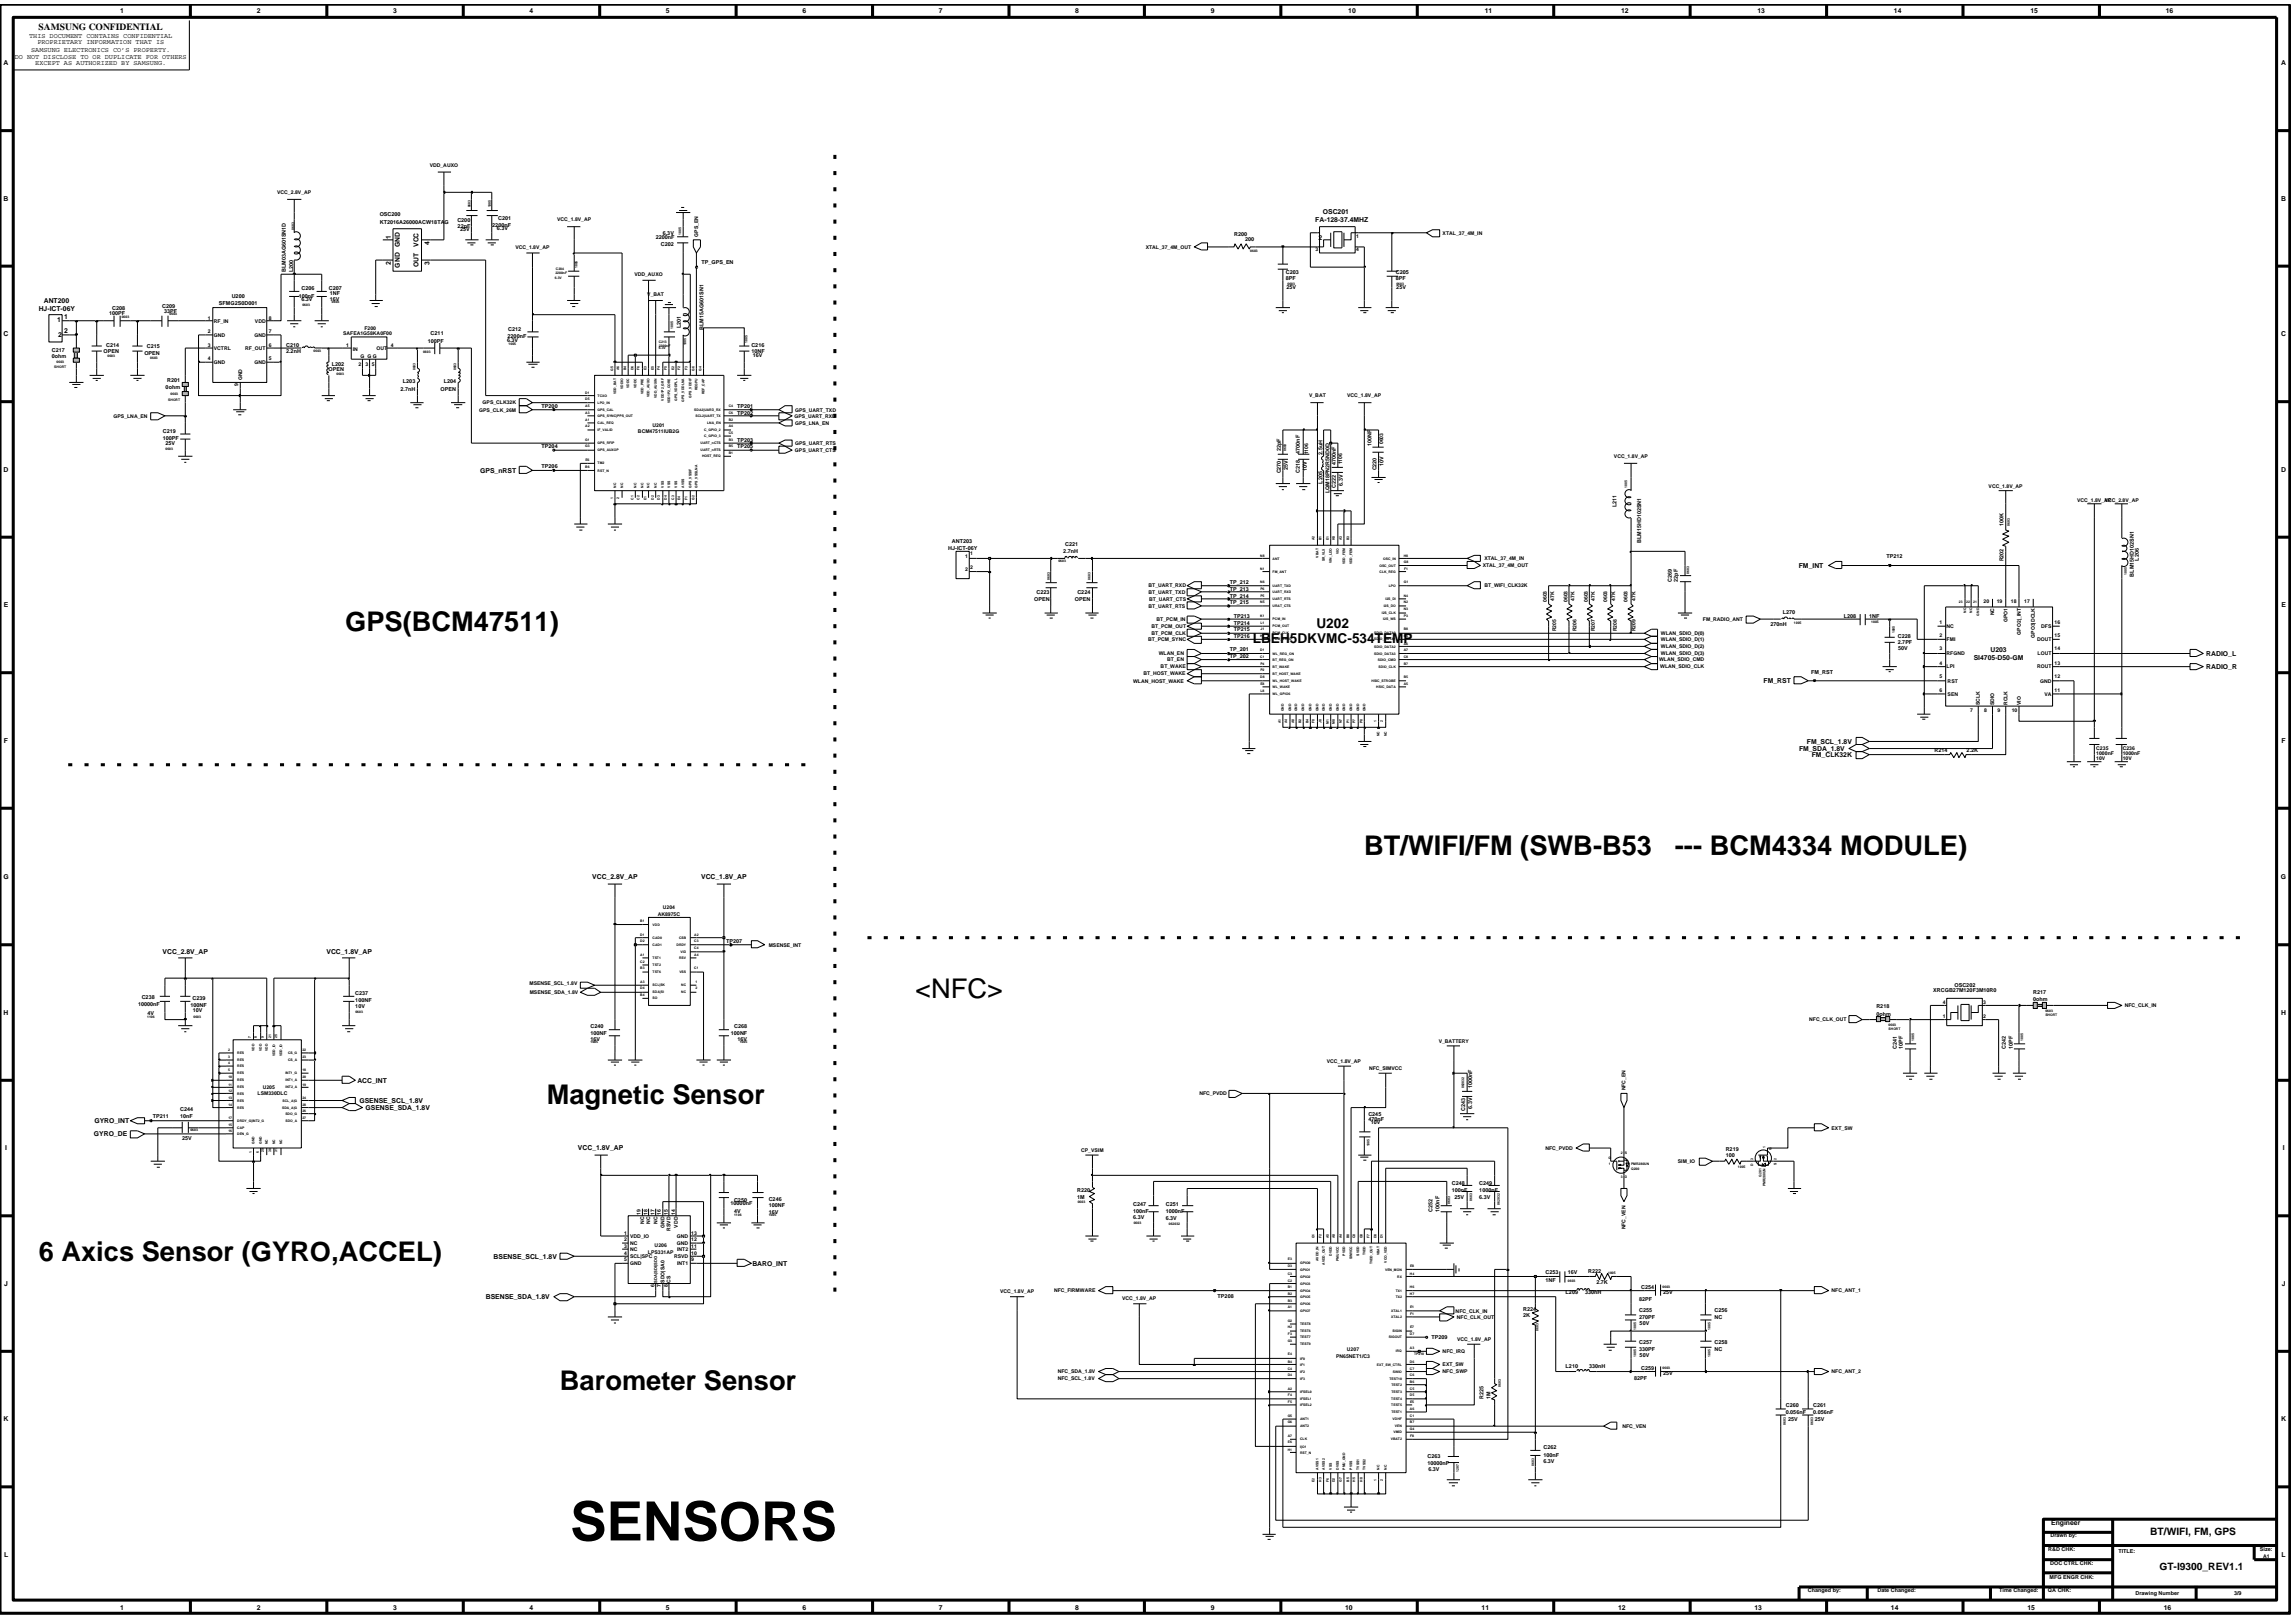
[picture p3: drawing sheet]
<svg xmlns="http://www.w3.org/2000/svg" width="192mm" height="135mm" viewBox="0 0 192 135" stroke-linecap="round" stroke-linejoin="round" font-family="sans-serif">
<defs><g id="words">
<text font-size="4.5" x="47.7" y="128.8">SENSORS</text>
<g font-size="2.3">
<text x="28.9" y="52.8">GPS(BCM47511)</text>
<text x="114.1" y="71.5">BT/WIFI/FM (SWB-B53</text>
<text x="140.1" y="71.5">--- BCM4334 MODULE)</text>
<text x="76.5" y="83.4">&lt;NFC&gt;</text>
<text x="45.7" y="92.3">Magnetic Sensor</text>
<text x="3.2" y="105.4">6 Axics Sensor (GYRO,ACCEL)</text>
<text x="46.8" y="116.2">Barometer Sensor</text>
</g>
<g font-size="1.1">
<text x="104.8" y="53.8">LBEH5DKVMC-534TEMP</text>
<text x="110.1" y="52.5">U202</text>
</g>
<g font-size=".8">
<text x="3.2" y="2.5">SAMSUNG CONFIDENTIAL</text>
<text x="179.8" y="128.4">BT/WIFI, FM, GPS</text>
<text x="180.6" y="131.2">GT-I9300_REV1.1</text>
</g>
<g font-size=".6">
<text x=".3" y="5.5">A</text>
<text x="1.2" y="4.9">DO NOT DISCLOSE TO OR DUPLICATE FOR OTHERS</text>
<text x="2.4" y="3.2">THIS DOCUMENT CONTAINS CONFIDENTIAL</text>
<text x="2.6" y="4.3">SAMSUNG ELECTRONICS CO’S PROPERTY.</text>
<text x="3" y="5.4">EXCEPT AS AUTHORIZED BY SAMSUNG.</text>
<text x="3.1" y="3.7">PROPRIETARY INFORMATION THAT IS</text>
<text x="10.1" y="1.1">1</text>
<text x="21.5" y="1.1">2</text>
<text x="32.9" y="1.1">3</text>
<text x="44.3" y="1.1">4</text>
<text x="55.7" y="1.1">5</text>
<text x="67.1" y="1.1">6</text>
<text x="78.5" y="1.1">7</text>
<text x="89.9" y="1.1">8</text>
<text x="101.2" y="1.1">9</text>
<text x="112.7" y="1.1">10</text>
<text x="124.2" y="1.1">11</text>
<text x="135.6" y="1.1">12</text>
<text x="147" y="1.1">13</text>
<text x="158.4" y="1.1">14</text>
<text x="169.8" y="1.1">15</text>
<text x="181.1" y="1.1">16</text>
<text x="190.8" y="5.5">A</text>
<text x=".3" y="16.8">B</text>
<text x="110.6" y="17.9">OSC201</text>
<text x="190.8" y="16.8">B</text>
<text x="32.7" y="22.1" transform="rotate(-90 32.7 22.1)">2</text>
<text x="32.7" y="20" transform="rotate(-90 32.7 20)">1</text>
<text x="33.4" y="22.4" transform="rotate(-90 33.4 22.4)">GND</text>
<text x="33.4" y="20.7" transform="rotate(-90 33.4 20.7)">GND</text>
<text x="35" y="22.3" transform="rotate(-90 35 22.3)">OUT</text>
<text x="35" y="20.6" transform="rotate(-90 35 20.6)">VCC</text>
<text x="35.9" y="22.1" transform="rotate(-90 35.9 22.1)">3</text>
<text x="35.9" y="20.5" transform="rotate(-90 35.9 20.5)">4</text>
<text x="110" y="18.6">FA-128-37.4MHZ</text>
<text x="110.3" y="20">2</text>
<text x=".3" y="28.1">C</text>
<text x="3.2" y="26">HJ-ICT-06Y</text>
<text x="3.7" y="25.3">ANT200</text>
<text x="4.8" y="27">1</text>
<text x="4.9" y="28.1">2</text>
<text x="5.4" y="26.7">1</text>
<text x="5.4" y="27.8">2</text>
<text x="190.8" y="28.1">C</text>
<text x=".3" y="39.4">D</text>
<text x="40.2" y="39.5">GPS_nRST</text>
<text x="190.8" y="39.4">D</text>
<text x="150.4" y="47.5">FM_INT</text>
<text x=".3" y="50.8">E</text>
<text x="190.8" y="50.8">E</text>
<text x="147.5" y="57.1">FM_RST</text>
<text x="165" y="55.2">SI4705-D50-GM</text>
<text x="166.4" y="54.5">U203</text>
<text x="184.5" y="55.9">RADIO_R</text>
<text x="184.5" y="54.8">RADIO_L</text>
<text x=".3" y="62.1">F</text>
<text x="150.4" y="62.8">FM_SDA_1.8V</text>
<text x="151.1" y="62.2">FM_SCL_1.8V</text>
<text x="151.5" y="63.3">FM_CLK32K</text>
<text x="190.8" y="62.1">F</text>
<text x=".3" y="73.5">G</text>
<text x="49.5" y="73.5">VCC_2.8V_AP</text>
<text x="58.6" y="73.5">VCC_1.8V_AP</text>
<text x="190.7" y="73.5">G</text>
<text x="13.6" y="79.8">VCC_2.8V_AP</text>
<text x="27.3" y="79.8">VCC_1.8V_AP</text>
<text x=".3" y="84.8">H</text>
<text x="190.8" y="84.8">H</text>
<text x="7.9" y="95">GYRO_DE</text>
<text x="7.9" y="93.9">GYRO_INT</text>
<text x="29.9" y="90.5">ACC_INT</text>
<text x="30.1" y="92.2">GSENSE_SCL_1.8V</text>
<text x="30.6" y="92.8">GSENSE_SDA_1.8V</text>
<text x=".4" y="96.2">I</text>
<text x="48.3" y="96.2">VCC_1.8V_AP</text>
<text x="190.9" y="96.2">I</text>
<text x=".3" y="107.5">J</text>
<text x="41.3" y="105.2">BSENSE_SCL_1.8V</text>
<text x="62.9" y="105.8">BARO_INT</text>
<text x="190.8" y="107.5">J</text>
<text x="40.6" y="108.6">BSENSE_SDA_1.8V</text>
<text x=".3" y="118.8">K</text>
<text x="190.8" y="118.8">K</text>
<text x=".3" y="130.2">L</text>
<text x="171.5" y="127.5">Engineer</text>
<text x="190.8" y="130.2">L</text>
<text x="10.1" y="134.6">1</text>
<text x="21.5" y="134.6">2</text>
<text x="32.9" y="134.6">3</text>
<text x="44.3" y="134.6">4</text>
<text x="55.7" y="134.6">5</text>
<text x="67.1" y="134.6">6</text>
<text x="78.5" y="134.6">7</text>
<text x="89.9" y="134.6">8</text>
<text x="101.2" y="134.6">9</text>
<text x="112.5" y="134.6">10</text>
<text x="123.9" y="134.6">11</text>
<text x="135.3" y="134.6">12</text>
<text x="146.7" y="134.6">13</text>
<text x="158.1" y="134.6">14</text>
<text x="169.5" y="134.6">15</text>
<text x="180.9" y="134.6">16</text>
</g>
<g font-size=".5">
<text x="23.9" y="22.7" transform="rotate(-90 23.9 22.7)">BLM03AG601SN1D</text>
<text x="24.5" y="22.8" transform="rotate(-90 24.5 22.8)">L200</text>
<text x="31.8" y="18.1">OSC200</text>
<text x="31.8" y="18.7">KT2016A26000ACW18TAG</text>
<text x="38.2" y="18.5">C200</text>
<text x="38.3" y="19">22pF</text>
<text x="38.5" y="19.3">25V</text>
<text x="41.2" y="19">2200nF</text>
<text x="41.5" y="19.3">6.3V</text>
<text x="41.6" y="18.4">C201</text>
<text x="54.8" y="19.9">2200nF</text>
<text x="55.3" y="20.5">C202</text>
<text x="55.4" y="19.6">6.3V</text>
<text x="58.7" y="22.1">TP_GPS_EN</text>
<text x="103.2" y="19.7">R200</text>
<text x="104.1" y="20.1">200</text>
<text x="107.5" y="23.4">8PF</text>
<text x="107.5" y="22.9">C203</text>
<text x="116.7" y="23.4">8PF</text>
<text x="116.7" y="22.9">C205</text>
<text x="4.3" y="29.4">C217</text>
<text x="4.3" y="29.9">0ohm</text>
<text x="8.7" y="29.5">OPEN</text>
<text x="8.9" y="29">C214</text>
<text x="9.1" y="26.3">100PF</text>
<text x="9.4" y="25.9">C208</text>
<text x="12.1" y="29.7">OPEN</text>
<text x="12.3" y="29.1">C215</text>
<text x="13.6" y="25.7">C209</text>
<text x="13.7" y="26.1">33PF</text>
<text x="18.3" y="25.5">SFMG2S0D001</text>
<text x="19.4" y="24.9">U200</text>
<text x="23.9" y="29">C210</text>
<text x="23.9" y="29.5">2.2nH</text>
<text x="25" y="24.9">100nF</text>
<text x="25.2" y="25.2">6.3V</text>
<text x="25.2" y="24.3">C206</text>
<text x="27.5" y="24.3">C207</text>
<text x="27.6" y="24.7">1NF</text>
<text x="27.6" y="25.1">16V</text>
<text x="35.8" y="28.7">100PF</text>
<text x="36" y="28">C211</text>
<text x="42.4" y="28.6">6.3V</text>
<text x="42.4" y="28.3">2200nF</text>
<text x="42.5" y="27.7">C212</text>
<text x="56.9" y="27.4" transform="rotate(-90 56.9 27.4)">L201</text>
<text x="58.8" y="27.6" transform="rotate(-90 58.8 27.6)">BLM15AG601SN1</text>
<text x="62.8" y="29.5">10NF</text>
<text x="62.8" y="29">C216</text>
<text x="63" y="29.8">16V</text>
<text x="107.6" y="24.2">25V</text>
<text x="116.8" y="24.2">25V</text>
<text x="13.9" y="32.5">0ohm</text>
<text x="14" y="31.9">R201</text>
<text x="27.5" y="31">OPEN</text>
<text x="27.7" y="30.6">L202</text>
<text x="33.5" y="32.7">2.7nH</text>
<text x="33.7" y="32.1">L203</text>
<text x="36.8" y="32.7">OPEN</text>
<text x="37.1" y="32.1">L204</text>
<text x="45.3" y="34.1">TP200</text>
<text x="61.6" y="34.7">TP202</text>
<text x="61.6" y="34.1">TP201</text>
<text x="13.6" y="36.2">C219</text>
<text x="13.6" y="36.8">100PF</text>
<text x="13.8" y="37.2">25V</text>
<text x="45.3" y="39.1">TP206</text>
<text x="45.3" y="37.5">TP204</text>
<text x="61.6" y="37.5">TP205</text>
<text x="61.6" y="36.9">TP203</text>
<text x="107.1" y="39.6" transform="rotate(-90 107.1 39.6)">C270</text>
<text x="107.1" y="37.7" transform="rotate(-90 107.1 37.7)">22pF</text>
<text x="107.7" y="39.3" transform="rotate(-90 107.7 39.3)">25V</text>
<text x="108.7" y="39.6" transform="rotate(-90 108.7 39.6)">C218</text>
<text x="108.7" y="37.9" transform="rotate(-90 108.7 37.9)">4700nF</text>
<text x="109.3" y="39.4" transform="rotate(-90 109.3 39.4)">10V</text>
<text x="110.6" y="40.4" transform="rotate(-90 110.6 40.4)">L205</text>
<text x="110.6" y="38" transform="rotate(-90 110.6 38)">2.5uH</text>
<text x="111.2" y="41.2" transform="rotate(-90 111.2 41.2)">LQM18PN2R5ND0D</text>
<text x="111.7" y="40.8" transform="rotate(-90 111.7 40.8)">C222</text>
<text x="111.7" y="38.9" transform="rotate(-90 111.7 38.9)">4700nF</text>
<text x="112.3" y="40.6" transform="rotate(-90 112.3 40.6)">6.3V</text>
<text x="114.7" y="37.3" transform="rotate(-90 114.7 37.3)">100NF</text>
<text x="115.1" y="39.3" transform="rotate(-90 115.1 39.3)">C220</text>
<text x="115.7" y="39" transform="rotate(-90 115.7 39)">10V</text>
<text x="79.3" y="46">HJ-ICT-06Y</text>
<text x="79.6" y="45.4">ANT203</text>
<text x="88.9" y="46.3">2.7nH</text>
<text x="89.1" y="45.7">C221</text>
<text x="135.2" y="42.4" transform="rotate(-90 135.2 42.4)">L211</text>
<text x="137.2" y="45.4" transform="rotate(-90 137.2 45.4)">BLM15HD102SN1</text>
<text x="157.8" y="46.7">TP212</text>
<text x="167.5" y="46.9" transform="rotate(-90 167.5 46.9)">R202</text>
<text x="167.5" y="44" transform="rotate(-90 167.5 44)">100K</text>
<text x="178.9" y="46.9" transform="rotate(-90 178.9 46.9)">L206</text>
<text x="86.5" y="50.2">OPEN</text>
<text x="86.7" y="49.6">C223</text>
<text x="89.9" y="50.2">OPEN</text>
<text x="90.1" y="49.6">C224</text>
<text x="102.8" y="50.5">TP_215</text>
<text x="102.8" y="50">TP_214</text>
<text x="102.8" y="48.8">TP_212</text>
<text x="102.8" y="49.4">TP_213</text>
<text x="103.2" y="51.7">TP213</text>
<text x="103.2" y="53.4">TP216</text>
<text x="103.2" y="52.3">TP214</text>
<text x="103.2" y="52.8">TP215</text>
<text x="139.8" y="48.6" transform="rotate(-90 139.8 48.6)">C269</text>
<text x="140.3" y="48.6" transform="rotate(-90 140.3 48.6)">22pF</text>
<text x="148.1" y="52.4">270nH</text>
<text x="149.1" y="51.3">L270</text>
<text x="154.2" y="51.7">L208</text>
<text x="156.3" y="51.7">1NF</text>
<text x="158.7" y="53.4">C228</text>
<text x="158.7" y="53.9">2.7PF</text>
<text x="178.4" y="48.2" transform="rotate(-90 178.4 48.2)">BLM15HD102SN1</text>
<text x="102.8" y="54.4">TP_201</text>
<text x="102.8" y="55">TP_202</text>
<text x="151.5" y="56.3">FM_RST</text>
<text x="158.7" y="54.4">50V</text>
<text x="161.8" y="62.9">R214</text>
<text x="164.5" y="62.9">2.2K</text>
<text x="11.9" y="83.5">C238</text>
<text x="16.1" y="83.6">C239</text>
<text x="29.7" y="83.2">C237</text>
<text x="29.7" y="83.8">100NF</text>
<text x="60.7" y="78.8">TP207</text>
<text x="161.7" y="82.9">XRCGB27M120F3M10R0</text>
<text x="163.4" y="82.5">OSC202</text>
<text x="170" y="83.1">R217</text>
<text x="170" y="83.7">0ohm</text>
<text x="11.5" y="84.1">10000nF</text>
<text x="12.3" y="84.8">4V</text>
<text x="15.9" y="84.2">100NF</text>
<text x="16.1" y="84.6">10V</text>
<text x="29.7" y="84.3">10V</text>
<text x="49.4" y="87">16V</text>
<text x="49.4" y="86.5">100NF</text>
<text x="49.4" y="85.9">C240</text>
<text x="61.1" y="86.5">100NF</text>
<text x="61.4" y="85.9">C268</text>
<text x="61.7" y="87">16V</text>
<text x="156.9" y="84.3">R218</text>
<text x="156.9" y="84.9">0ohm</text>
<text x="158.6" y="87.7" transform="rotate(-90 158.6 87.7)">C241</text>
<text x="159.1" y="87.7" transform="rotate(-90 159.1 87.7)">10PF</text>
<text x="167.7" y="87.7" transform="rotate(-90 167.7 87.7)">C242</text>
<text x="168.3" y="87.7" transform="rotate(-90 168.3 87.7)">10PF</text>
<text x="12.8" y="93.4">TP211</text>
<text x="15.1" y="92.8">C244</text>
<text x="15.1" y="93.4">10nF</text>
<text x="15.2" y="95.3">25V</text>
<text x="114.4" y="93.7">470nF</text>
<text x="114.4" y="93.3">C245</text>
<text x="114.6" y="94">10V</text>
<text x="122.5" y="92.8" transform="rotate(-90 122.5 92.8)">C243</text>
<text x="123.1" y="92.7" transform="rotate(-90 123.1 92.7)">6.3V</text>
<text x="123.1" y="91" transform="rotate(-90 123.1 91)">1000nF</text>
<text x="61.1" y="100.8">10000nF</text>
<text x="61.4" y="100.5">C250</text>
<text x="61.4" y="101.4">4V</text>
<text x="64.3" y="100.4">C246</text>
<text x="64.3" y="100.9">100NF</text>
<text x="64.3" y="101.5">16V</text>
<text x="90.1" y="99.6">R220</text>
<text x="90.1" y="100.2">1M</text>
<text x="94.8" y="100.8">C247</text>
<text x="94.8" y="101.9">6.3V</text>
<text x="94.8" y="101.4">100nF</text>
<text x="97.5" y="102">6.3V</text>
<text x="97.5" y="101.4">1000nF</text>
<text x="97.5" y="100.8">C251</text>
<text x="119.8" y="101.3" transform="rotate(-90 119.8 101.3)">C252</text>
<text x="120.4" y="101.3" transform="rotate(-90 120.4 101.3)">100nF</text>
<text x="121.4" y="99.6">100nF</text>
<text x="121.4" y="99.1">C248</text>
<text x="121.6" y="100.3">25V</text>
<text x="123.7" y="100.3">6.3V</text>
<text x="123.7" y="99.1">C249</text>
<text x="123.7" y="99.6">1000nF</text>
<text x="144.3" y="96.2">R219</text>
<text x="144.3" y="96.7">100</text>
<text x="129.2" y="106.5">C253</text>
<text x="129.2" y="107.1">1NF</text>
<text x="131.1" y="106.5">16V</text>
<text x="132.8" y="106.5">R222</text>
<text x="133.5" y="107.3">2.7K</text>
<text x="137.2" y="107.7">C254</text>
<text x="101.8" y="108.5">TP208</text>
<text x="119.7" y="111.9">TP209</text>
<text x="127.4" y="110.1">2K</text>
<text x="127.4" y="109.6">R224</text>
<text x="130.9" y="108.2">L209</text>
<text x="132.6" y="108.2">330nH</text>
<text x="137.1" y="108.7">82PF</text>
<text x="137.1" y="112.4">C257</text>
<text x="137.1" y="113">330PF</text>
<text x="137.1" y="110.3">270PF</text>
<text x="137.1" y="109.7">C255</text>
<text x="137.1" y="113.5">50V</text>
<text x="137.1" y="110.7">50V</text>
<text x="139.1" y="108.2">25V</text>
<text x="143.4" y="113">NC</text>
<text x="143.4" y="112.4">C258</text>
<text x="143.4" y="109.7">C256</text>
<text x="143.4" y="110.3">NC</text>
<text x="124" y="116.9" transform="rotate(-90 124 116.9)">R225</text>
<text x="124.6" y="116.9" transform="rotate(-90 124.6 116.9)">1M</text>
<text x="130.9" y="114.4">L210</text>
<text x="132.9" y="114.4">330nH</text>
<text x="136.6" y="115.3">82PF</text>
<text x="137.2" y="114.5">C259</text>
<text x="139.1" y="115">25V</text>
<text x="149.3" y="117.6">C260</text>
<text x="149.3" y="118.2">0.056nF</text>
<text x="149.5" y="118.8">25V</text>
<text x="151.6" y="118.2">0.056nF</text>
<text x="151.6" y="117.6">C261</text>
<text x="151.8" y="118.8">25V</text>
<text x="119.4" y="122.4">10000nF</text>
<text x="119.4" y="121.8">C263</text>
<text x="119.4" y="123">6.3V</text>
<text x="129.1" y="121.8">100nF</text>
<text x="129.1" y="122.3">6.3V</text>
<text x="129.1" y="121.2">C262</text>
<text x="171.3" y="129.7">R&amp;D CHK:</text>
<text x="171.4" y="132">MFG ENGR CHK:</text>
<text x="171.4" y="130.8">DOC CTRL CHK:</text>
<text x="171.5" y="128.5">Drawn by:</text>
<text x="177.1" y="129.9">TITLE:</text>
<text x="189" y="129.7">Size:</text>
<text x="151.2" y="133.1">Changed by:</text>
<text x="157" y="133.1">Date Changed:</text>
<text x="167.2" y="133.1">Time Changed:</text>
<text x="171.3" y="133.1">QA CHK:</text>
<text x="178.6" y="133.3">Drawing Number</text>
<text x="186.8" y="133.3">3/9</text>
</g>
<g font-size=".4">
<text x="23.2" y="16.2">VCC_2.8V_AP</text>
<text x="35.9" y="13.9">VDD_AUXO</text>
<text x="43.1" y="20.8">VCC_1.8V_AP</text>
<text x="46.6" y="18.5">VCC_1.8V_AP</text>
<text x="53" y="23.1">VDD_AUXO</text>
<text x="58.4" y="19.8" transform="rotate(-90 58.4 19.8)">GPS_EN</text>
<text x="95.8" y="20.8">XTAL_37_4M_OUT</text>
<text x="110" y="21">3</text>
<text x="113.4" y="21">4</text>
<text x="113.4" y="19.9">1</text>
<text x="120.6" y="19.6">XTAL_37_4M_IN</text>
<text x="17.4" y="29">3</text>
<text x="17.4" y="26.7">1</text>
<text x="17.4" y="27.8">2</text>
<text x="17.9" y="29.2">VCTRL</text>
<text x="17.9" y="27">RF_IN</text>
<text x="17.9" y="28.1">GND</text>
<text x="20.5" y="29.2">RF_OUT</text>
<text x="21.3" y="28.1">GND</text>
<text x="21.3" y="27">VDD</text>
<text x="22.5" y="26.7">8</text>
<text x="22.5" y="29">6</text>
<text x="22.5" y="27.8">7</text>
<text x="28.7" y="28">SAFEA1G58KA0F00</text>
<text x="28.9" y="29">1</text>
<text x="29.5" y="29.4">IN</text>
<text x="30.1" y="29.9">G G G</text>
<text x="30.5" y="27.6">F200</text>
<text x="31.5" y="29.3">OUT</text>
<text x="32.7" y="29">4</text>
<text x="54.1" y="24.8">V_BAT</text>
<text x="9.5" y="34.9">GPS_LNA_EN</text>
<text x="17.4" y="30.1">4</text>
<text x="17.9" y="30.4">GND</text>
<text x="19.9" y="32.3" transform="rotate(-90 19.9 32.3)">9</text>
<text x="20.2" y="31.8" transform="rotate(-90 20.2 31.8)">GND</text>
<text x="21.3" y="30.4">GND</text>
<text x="22.5" y="30.1">5</text>
<text x="30" y="30.6">2</text>
<text x="30.6" y="30.6">3</text>
<text x="31.1" y="30.6">5</text>
<text x="40.1" y="34.4">GPS_CLK_26M</text>
<text x="40.4" y="33.8">GPS_CLK32K</text>
<text x="54.6" y="35.7">U201</text>
<text x="66.4" y="34.9">GPS_UART_RXD</text>
<text x="66.5" y="35.5">GPS_LNA_EN</text>
<text x="66.5" y="34.4">GPS_UART_TXD</text>
<text x="109.5" y="33.2">V_BAT</text>
<text x="112.7" y="33.2">VCC_1.8V_AP</text>
<text x="53.3" y="36.2">BCM47511IUB2G</text>
<text x="66.5" y="37.8">GPS_UART_CTS</text>
<text x="66.5" y="37.2">GPS_UART_RTS</text>
<text x="109.4" y="38" transform="rotate(-90 109.4 38)">1106</text>
<text x="112.2" y="38.8" transform="rotate(-90 112.2 38.8)">1106</text>
<text x="115.7" y="37.1" transform="rotate(-90 115.7 37.1)">0603</text>
<text x="135" y="38.3">VCC_1.8V_AP</text>
<text x="166.3" y="40.8">VCC_1.8V_AP</text>
<text x="173.7" y="41.9">VCC_1.8V_AP</text>
<text x="176" y="41.9">VCC_2.8V_AP</text>
<text x="80.7" y="47.7">2</text>
<text x="80.7" y="46.6">1</text>
<text x="81.1" y="47.6">2</text>
<text x="81.1" y="46.4">1</text>
<text x="124" y="47.4">XTAL_37_4M_OUT</text>
<text x="124.1" y="46.8">XTAL_37_4M_IN</text>
<text x="96" y="53.6">BT_PCM_SYNC</text>
<text x="96" y="50.8">BT_UART_RTS</text>
<text x="96" y="49.6">BT_UART_TXD</text>
<text x="96" y="49.1">BT_UART_RXD</text>
<text x="96.1" y="50.2">BT_UART_CTS</text>
<text x="96.3" y="53.1">BT_PCM_CLK</text>
<text x="96.3" y="52.5">BT_PCM_OUT</text>
<text x="96.7" y="51.9">BT_PCM_IN</text>
<text x="124.1" y="49.1">BT_WIFI_CLK32K</text>
<text x="129.4" y="50.3" transform="rotate(-90 129.4 50.3)">0603</text>
<text x="130" y="50.3" transform="rotate(-90 130 50.3)">47K</text>
<text x="130.1" y="52.8" transform="rotate(-90 130.1 52.8)">R205</text>
<text x="131.1" y="50.3" transform="rotate(-90 131.1 50.3)">0603</text>
<text x="131.7" y="50.3" transform="rotate(-90 131.7 50.3)">47K</text>
<text x="131.8" y="52.8" transform="rotate(-90 131.8 52.8)">R206</text>
<text x="132.8" y="50.3" transform="rotate(-90 132.8 50.3)">0603</text>
<text x="133.4" y="52.8" transform="rotate(-90 133.4 52.8)">R207</text>
<text x="133.4" y="50.3" transform="rotate(-90 133.4 50.3)">47K</text>
<text x="134.4" y="50.3" transform="rotate(-90 134.4 50.3)">0603</text>
<text x="135.1" y="50.3" transform="rotate(-90 135.1 50.3)">47K</text>
<text x="135.2" y="52.8" transform="rotate(-90 135.2 52.8)">R208</text>
<text x="136.1" y="50.3" transform="rotate(-90 136.1 50.3)">0603</text>
<text x="136.8" y="52.8" transform="rotate(-90 136.8 52.8)">R209</text>
<text x="136.8" y="50.3" transform="rotate(-90 136.8 50.3)">47K</text>
<text x="138.9" y="53.6">WLAN_SDIO_D(1)</text>
<text x="138.9" y="53.1">WLAN_SDIO_D(0)</text>
<text x="142.4" y="51.9">FM_RADIO_ANT</text>
<text x="162.2" y="52.2">1</text>
<text x="162.2" y="53.3">2</text>
<text x="162.8" y="52.5">NC</text>
<text x="162.8" y="53.6">FMI</text>
<text x="165.9" y="50.4">20</text>
<text x="166.8" y="51.4" transform="rotate(-90 166.8 51.4)">NC</text>
<text x="167" y="50.4">19</text>
<text x="167.9" y="52" transform="rotate(-90 167.9 52)">GPO1</text>
<text x="168.2" y="50.4">18</text>
<text x="169" y="53" transform="rotate(-90 169 53)">GPO2|_INT</text>
<text x="169.3" y="50.4">17</text>
<text x="170.2" y="53.3" transform="rotate(-90 170.2 53.3)">GPO3|DCLK</text>
<text x="170.3" y="53.6">DOUT</text>
<text x="170.7" y="52.5">DFS</text>
<text x="171.8" y="52.2">16</text>
<text x="171.8" y="53.3">15</text>
<text x="94.8" y="57.1">WLAN_HOST_WAKE</text>
<text x="95.6" y="56.5">BT_HOST_WAKE</text>
<text x="96.9" y="54.8">WLAN_EN</text>
<text x="97.1" y="55.9">BT_WAKE</text>
<text x="97.6" y="55.3">BT_EN</text>
<text x="138.7" y="55.3">WLAN_SDIO_CMD</text>
<text x="138.8" y="55.9">WLAN_SDIO_CLK</text>
<text x="138.9" y="54.8">WLAN_SDIO_D(3)</text>
<text x="138.9" y="54.2">WLAN_SDIO_D(2)</text>
<text x="162.2" y="57.8">6</text>
<text x="162.2" y="54.4">3</text>
<text x="162.2" y="56.7">5</text>
<text x="162.2" y="55.6">4</text>
<text x="162.8" y="54.8">RFGND</text>
<text x="162.8" y="55.9">LPI</text>
<text x="162.9" y="58.2">SEN</text>
<text x="162.9" y="57.1">RST</text>
<text x="164.7" y="59.5">7</text>
<text x="165.6" y="58.9" transform="rotate(-90 165.6 58.9)">SCLK</text>
<text x="165.9" y="59.5">8</text>
<text x="166.8" y="58.9" transform="rotate(-90 166.8 58.9)">SDIO</text>
<text x="167" y="59.5">9</text>
<text x="167.9" y="58.9" transform="rotate(-90 167.9 58.9)">RCLK</text>
<text x="168.2" y="59.5">10</text>
<text x="169" y="58.9" transform="rotate(-90 169 58.9)">VIO</text>
<text x="170.3" y="55.9">ROUT</text>
<text x="170.4" y="54.8">LOUT</text>
<text x="170.6" y="57.1">GND</text>
<text x="171" y="58.2">VA</text>
<text x="171.8" y="57.8">11</text>
<text x="171.8" y="55.6">13</text>
<text x="171.8" y="56.7">12</text>
<text x="171.8" y="54.4">14</text>
<text x="175.3" y="63.1">1000nF</text>
<text x="175.3" y="62.7">C235</text>
<text x="175.3" y="63.5">10V</text>
<text x="177.5" y="62.7">C236</text>
<text x="177.5" y="63.1">1000nF</text>
<text x="177.5" y="63.5">10V</text>
<text x="55" y="76.6">AK8975C</text>
<text x="55.4" y="76">U204</text>
<text x="44.3" y="82.3">MSENSE_SCL_1.8V</text>
<text x="44.3" y="83.1">MSENSE_SDA_1.8V</text>
<text x="64.3" y="79.1">MSENSE_INT</text>
<text x="162.5" y="84">4</text>
<text x="165.8" y="84">3</text>
<text x="111" y="88.9">VCC_1.8V_AP</text>
<text x="114.5" y="89.4">NFC_SIMVCC</text>
<text x="120.3" y="87.2">V_BATTERY</text>
<text x="151.3" y="85.4">NFC_CLK_OUT</text>
<text x="162.5" y="85.1">1</text>
<text x="165.8" y="85.1">2</text>
<text x="177.7" y="84.2">NFC_CLK_IN</text>
<text x="21.5" y="91.6">LSM330DLC</text>
<text x="22" y="91.1">U205</text>
<text x="100.3" y="91.6">NFC_PVDD</text>
<text x="135.9" y="91.2" transform="rotate(-90 135.9 91.2)">NFC_EN</text>
<text x="153.2" y="94.4">EXT_SW</text>
<text x="53.6" y="101.6" transform="rotate(-90 53.6 101.6)">19</text>
<text x="54.1" y="101.6" transform="rotate(-90 54.1 101.6)">18</text>
<text x="54.7" y="101.6" transform="rotate(-90 54.7 101.6)">17</text>
<text x="55.3" y="101.6" transform="rotate(-90 55.3 101.6)">16</text>
<text x="55.8" y="101.6" transform="rotate(-90 55.8 101.6)">15</text>
<text x="56.4" y="101.6" transform="rotate(-90 56.4 101.6)">14</text>
<text x="90.4" y="96.3">CP_VSIM</text>
<text x="129.2" y="96.1">NFC_PVDD</text>
<text x="140.3" y="97.2">SIM_IO</text>
<text x="52.2" y="103.2">1</text>
<text x="52.2" y="105.4">5</text>
<text x="52.2" y="104.9">4</text>
<text x="52.2" y="103.8">2</text>
<text x="52.2" y="104.3">3</text>
<text x="52.7" y="103.5">VDD_IO</text>
<text x="52.7" y="105.8">GND</text>
<text x="52.7" y="105.2">SCL|SPC</text>
<text x="52.7" y="104.1">NC</text>
<text x="52.7" y="104.6">NC</text>
<text x="53.9" y="102.3" transform="rotate(-90 53.9 102.3)">NC</text>
<text x="54.2" y="104.8">LPS331AP</text>
<text x="54.4" y="102.3" transform="rotate(-90 54.4 102.3)">NC</text>
<text x="54.7" y="104.2">U206</text>
<text x="54.7" y="107.6" transform="rotate(-90 54.7 107.6)">6</text>
<text x="55" y="102.3" transform="rotate(-90 55 102.3)">NC</text>
<text x="55.3" y="107.6" transform="rotate(-90 55.3 107.6)">7</text>
<text x="55.6" y="107.2" transform="rotate(-90 55.6 107.2)">SDO|SA0</text>
<text x="55.6" y="102.7" transform="rotate(-90 55.6 102.7)">GND</text>
<text x="55.8" y="107.6" transform="rotate(-90 55.8 107.6)">8</text>
<text x="56.1" y="102.9" transform="rotate(-90 56.1 102.9)">RSVD</text>
<text x="56.1" y="107.2" transform="rotate(-90 56.1 107.2)">CS</text>
<text x="56.4" y="105.2">RSVD</text>
<text x="56.6" y="104.1">GND</text>
<text x="56.6" y="103.5">GND</text>
<text x="56.6" y="105.8">INT1</text>
<text x="56.6" y="104.6">INT2</text>
<text x="56.7" y="102.6" transform="rotate(-90 56.7 102.6)">VDD</text>
<text x="57.8" y="103.8">12</text>
<text x="57.8" y="103.2">13</text>
<text x="57.8" y="104.9">10</text>
<text x="57.8" y="105.4">9</text>
<text x="57.8" y="104.3">11</text>
<text x="135.9" y="102.8" transform="rotate(-90 135.9 102.8)">NFC_VEN</text>
<text x="83.6" y="108.1">VCC_1.8V_AP</text>
<text x="88.1" y="108">NFC_FIRMWARE</text>
<text x="93.8" y="108.7">VCC_1.8V_AP</text>
<text x="111.7" y="113.5">PN65NET1/C3</text>
<text x="112.6" y="112.9">U207</text>
<text x="120.6" y="113.1">NFC_IRQ</text>
<text x="121.7" y="109.7">NFC_CLK_IN</text>
<text x="121.8" y="110.2">NFC_CLK_OUT</text>
<text x="121.9" y="112.1">VCC_1.8V_AP</text>
<text x="153.2" y="108">NFC_ANT_1</text>
<text x="88.5" y="114.8">NFC_SDA_1.8V</text>
<text x="88.5" y="115.4">NFC_SCL_1.8V</text>
<text x="120.6" y="114.8">NFC_SWP</text>
<text x="120.6" y="114.2">EXT_SW</text>
<text x="135.7" y="119.4">NFC_VEN</text>
<text x="153.2" y="114.8">NFC_ANT_2</text>
<text x="189.3" y="130.2">A1</text>
</g>
<g font-size=".3">
<text x="39.3" y="17.3" transform="rotate(-90 39.3 17.3)">0603</text>
<text x="41" y="17.3" transform="rotate(-90 41 17.3)">1005</text>
<text x="24.6" y="19.2" transform="rotate(-90 24.6 19.2)">0603</text>
<text x="46.4" y="23.4">6.3V</text>
<text x="46.4" y="22.9">2200nF</text>
<text x="46.5" y="22.6">C204</text>
<text x="48.3" y="22.4" transform="rotate(-90 48.3 22.4)">1005</text>
<text x="57" y="19.6" transform="rotate(-90 57 19.6)">1005</text>
<text x="104.5" y="21.1">0603</text>
<text x="107.7" y="23.8">0603</text>
<text x="116.8" y="23.8">0603</text>
<text x="9" y="29.9">0603</text>
<text x="10.2" y="26.6">0603</text>
<text x="14.2" y="26.3">0603</text>
<text x="25.3" y="25.5">0603</text>
<text x="26.2" y="29.5">0603</text>
<text x="27.8" y="25.3">0603</text>
<text x="35.4" y="29.5">0603</text>
<text x="42.5" y="28.9">1005</text>
<text x="55.1" y="29">2200nF</text>
<text x="55.1" y="28.7">C213</text>
<text x="55.1" y="29.2">6.3V</text>
<text x="56.3" y="27.5" transform="rotate(-90 56.3 27.5)">1005</text>
<text x="57.4" y="28.9" transform="rotate(-90 57.4 28.9)">1005</text>
<text x="62.5" y="28.7" transform="rotate(-90 62.5 28.7)">1005</text>
<text x="4.5" y="30.8">SHORT</text>
<text x="4.7" y="30.4">0603</text>
<text x="12.6" y="30">0603</text>
<text x="14.1" y="33.5">SHORT</text>
<text x="14.3" y="33">0603</text>
<text x="28.1" y="31.4">0603</text>
<text x="34.7" y="31" transform="rotate(-90 34.7 31)">0603</text>
<text x="38.1" y="31" transform="rotate(-90 38.1 31)">0603</text>
<text x="48.9" y="33.4">D5</text>
<text x="48.9" y="35.2">A1</text>
<text x="48.9" y="35.7">A2</text>
<text x="48.9" y="34.6">A3</text>
<text x="48.9" y="34">A5</text>
<text x="48.9" y="32.9">D1</text>
<text x="50" y="33.8">LPO_IN</text>
<text x="50" y="35.4">CAL_REQ</text>
<text x="50" y="34.9">GPS_SYNC|PPS_OUT</text>
<text x="50" y="34.4">GPS_CAL</text>
<text x="50" y="33.2">TCXO</text>
<text x="51.3" y="31" transform="rotate(-90 51.3 31)">G5</text>
<text x="51.5" y="33" transform="rotate(-90 51.5 33)">VDD_BAT</text>
<text x="51.8" y="31" transform="rotate(-90 51.8 31)">A6</text>
<text x="52.1" y="32.5" transform="rotate(-90 52.1 32.5)">VDDIO</text>
<text x="52.4" y="31" transform="rotate(-90 52.4 31)">B4</text>
<text x="52.6" y="32.4" transform="rotate(-90 52.6 32.4)">VDDC</text>
<text x="53" y="31" transform="rotate(-90 53 31)">D6</text>
<text x="53.2" y="32.4" transform="rotate(-90 53.2 32.4)">VDDC</text>
<text x="53.5" y="31" transform="rotate(-90 53.5 31)">F6</text>
<text x="53.8" y="33" transform="rotate(-90 53.8 33)">VDD_PRE</text>
<text x="54.1" y="31" transform="rotate(-90 54.1 31)">E3</text>
<text x="54.3" y="33.2" transform="rotate(-90 54.3 33.2)">VDD_AUXO</text>
<text x="54.7" y="31" transform="rotate(-90 54.7 31)">E5</text>
<text x="54.9" y="33.3" transform="rotate(-90 54.9 33.3)">VDD_AUXIN</text>
<text x="55.2" y="31" transform="rotate(-90 55.2 31)">F4</text>
<text x="55.5" y="33.5" transform="rotate(-90 55.5 33.5)">VDD1P2_GRF</text>
<text x="55.8" y="31" transform="rotate(-90 55.8 31)">F5</text>
<text x="56" y="33.7" transform="rotate(-90 56 33.7)">VDD1P2_CORE</text>
<text x="56.4" y="31" transform="rotate(-90 56.4 31)">E2</text>
<text x="56.6" y="33.5" transform="rotate(-90 56.6 33.5)">GPS_VDDPLL</text>
<text x="56.9" y="31" transform="rotate(-90 56.9 31)">F2</text>
<text x="57.2" y="33.6" transform="rotate(-90 57.2 33.6)">GPS_VDDLNA</text>
<text x="57.5" y="31" transform="rotate(-90 57.5 31)">F3</text>
<text x="57.8" y="33.2" transform="rotate(-90 57.8 33.2)">GPS_VDDIF</text>
<text x="58.1" y="34.4">SDA2|UARD_RX</text>
<text x="58.1" y="31" transform="rotate(-90 58.1 31)">G6</text>
<text x="58.2" y="34.9">SCL2|UART_TX</text>
<text x="58.3" y="32.6" transform="rotate(-90 58.3 32.6)">REGPU</text>
<text x="58.7" y="31" transform="rotate(-90 58.7 31)">G4</text>
<text x="58.9" y="33" transform="rotate(-90 58.9 33)">REF_CAP</text>
<text x="59.1" y="35.4">LNA_EN</text>
<text x="60.9" y="35.7">A4</text>
<text x="60.9" y="35.2">B2</text>
<text x="60.9" y="34">C4</text>
<text x="60.9" y="34.6">C6</text>
<text x="13.8" y="37.6">0603</text>
<text x="48.9" y="36.9">G1</text>
<text x="48.9" y="37.4">G3</text>
<text x="48.9" y="39.1">B6</text>
<text x="48.9" y="38.6">E6</text>
<text x="50" y="36">IF_VALID</text>
<text x="50" y="37.1">GPS_RFIP</text>
<text x="50" y="37.7">GPS_AUXOP</text>
<text x="50" y="38.8">TM2</text>
<text x="50" y="39.4">RST_N</text>
<text x="51.3" y="41.7" transform="rotate(-90 51.3 41.7)">1</text>
<text x="51.5" y="40.8" transform="rotate(-90 51.5 40.8)">NC</text>
<text x="51.8" y="41.7" transform="rotate(-90 51.8 41.7)">2</text>
<text x="52.1" y="40.8" transform="rotate(-90 52.1 40.8)">NC</text>
<text x="53" y="41.8" transform="rotate(-90 53 41.8)">C1</text>
<text x="53.2" y="40.8" transform="rotate(-90 53.2 40.8)">NC</text>
<text x="53.5" y="41.8" transform="rotate(-90 53.5 41.8)">C2</text>
<text x="53.8" y="40.8" transform="rotate(-90 53.8 40.8)">NC</text>
<text x="54.1" y="41.8" transform="rotate(-90 54.1 41.8)">E1</text>
<text x="54.3" y="40.8" transform="rotate(-90 54.3 40.8)">NC</text>
<text x="54.7" y="41.8" transform="rotate(-90 54.7 41.8)">D2</text>
<text x="54.9" y="40.8" transform="rotate(-90 54.9 40.8)">NC</text>
<text x="55.2" y="41.8" transform="rotate(-90 55.2 41.8)">D3</text>
<text x="55.5" y="40.8" transform="rotate(-90 55.5 40.8)">VSS</text>
<text x="55.8" y="41.8" transform="rotate(-90 55.8 41.8)">D4</text>
<text x="56" y="40.8" transform="rotate(-90 56 40.8)">VSS</text>
<text x="56.4" y="41.8" transform="rotate(-90 56.4 41.8)">C3</text>
<text x="56.6" y="40.8" transform="rotate(-90 56.6 40.8)">VSS</text>
<text x="56.9" y="41.8" transform="rotate(-90 56.9 41.8)">E4</text>
<text x="57.2" y="40.8" transform="rotate(-90 57.2 40.8)">AVSS</text>
<text x="57.5" y="41.8" transform="rotate(-90 57.5 41.8)">F1</text>
<text x="57.8" y="40.8" transform="rotate(-90 57.8 40.8)">GPS_VSSIF</text>
<text x="58.1" y="41.8" transform="rotate(-90 58.1 41.8)">G2</text>
<text x="58.3" y="40.8" transform="rotate(-90 58.3 40.8)">GPS_VSSLNA</text>
<text x="58.6" y="37.1">UART_nCTS</text>
<text x="58.6" y="37.7">UART_nRTS</text>
<text x="58.7" y="38.2">HOST_REQ</text>
<text x="58.9" y="36">C_GPIO_2</text>
<text x="58.9" y="36.5">C_GPIO_3</text>
<text x="60.9" y="38">B1</text>
<text x="60.9" y="36.9">B3</text>
<text x="60.9" y="37.4">B5</text>
<text x="60.9" y="36.3">C5</text>
<text x="107.5" y="37.7" transform="rotate(-90 107.5 37.7)">0603</text>
<text x="136.1" y="40.8" transform="rotate(-90 136.1 40.8)">1005</text>
<text x="88.5" y="47">0603</text>
<text x="105.4" y="46.5">N8</text>
<text x="105.4" y="47.6">N1</text>
<text x="106.4" y="46.8">ANT</text>
<text x="106.4" y="47.9">FM_ANT</text>
<text x="109.9" y="45.2" transform="rotate(-90 109.9 45.2)">A2</text>
<text x="110.3" y="46.6" transform="rotate(-90 110.3 46.6)">VBAT</text>
<text x="110.5" y="45.2" transform="rotate(-90 110.5 45.2)">B1</text>
<text x="110.8" y="46.9" transform="rotate(-90 110.8 46.9)">SR_VLX</text>
<text x="111.1" y="45.2" transform="rotate(-90 111.1 45.2)">E1</text>
<text x="111.4" y="47.1" transform="rotate(-90 111.4 47.1)">VIN_LDO</text>
<text x="111.6" y="45.2" transform="rotate(-90 111.6 45.2)">K8</text>
<text x="112" y="46.3" transform="rotate(-90 112 46.3)">VIO</text>
<text x="112.2" y="45.2" transform="rotate(-90 112.2 45.2)">A3</text>
<text x="112.5" y="47.2" transform="rotate(-90 112.5 47.2)">VDD_FEM</text>
<text x="112.8" y="45.2" transform="rotate(-90 112.8 45.2)">B3</text>
<text x="113.1" y="47.2" transform="rotate(-90 113.1 47.2)">VDD_FEM</text>
<text x="115.3" y="47.4">OSC_OUT</text>
<text x="115.4" y="47.9">CLK_REG</text>
<text x="115.7" y="46.8">OSC_IN</text>
<text x="117.4" y="47">G8</text>
<text x="117.4" y="46.5">H8</text>
<text x="117.4" y="47.6">F1</text>
<text x="141.3" y="48" transform="rotate(-90 141.3 48)">0603</text>
<text x="168.1" y="43.9" transform="rotate(-90 168.1 43.9)">0603</text>
<text x="87.8" y="48.5" transform="rotate(-90 87.8 48.5)">0603</text>
<text x="91.2" y="48.5" transform="rotate(-90 91.2 48.5)">0603</text>
<text x="105.4" y="50.4">N5</text>
<text x="105.4" y="48.7">N6</text>
<text x="105.4" y="51.6">K1</text>
<text x="105.4" y="53.3">H1</text>
<text x="105.4" y="49.9">P5</text>
<text x="105.4" y="49.3">P6</text>
<text x="105.4" y="52.2">L1</text>
<text x="105.4" y="52.7">J1</text>
<text x="106.4" y="52.4">PCM_OUT</text>
<text x="106.4" y="50.2">UART_RTS</text>
<text x="106.4" y="49.6">UART_RXD</text>
<text x="106.4" y="50.8">URAT_CTS</text>
<text x="106.4" y="49.1">UART_TXD</text>
<text x="106.4" y="51.9">PCM_IN</text>
<text x="106.4" y="53">PCM_CLK</text>
<text x="106.4" y="53.5">PCM_SYNC</text>
<text x="114.9" y="53.5">SDIO_DATA1</text>
<text x="114.9" y="53">SDIO_DATA0</text>
<text x="115.5" y="51.3">I2S_CLK</text>
<text x="115.7" y="51.9">I2S_WS</text>
<text x="115.7" y="50.8">I2S_DO</text>
<text x="115.8" y="50.2">I2S_DI</text>
<text x="116.1" y="49.1">LPO</text>
<text x="117.4" y="48.7">G1</text>
<text x="117.4" y="50.4">N2</text>
<text x="117.4" y="51">N3</text>
<text x="117.4" y="49.9">N4</text>
<text x="117.4" y="53.3">B6</text>
<text x="117.4" y="52.7">B8</text>
<text x="117.4" y="53.9">A6</text>
<text x="117.4" y="51.6">P3</text>
<text x="150" y="52.2">1005</text>
<text x="156.5" y="52.1">1005</text>
<text x="158.5" y="52.9" transform="rotate(-90 158.5 52.9)">1005</text>
<text x="163.8" y="50.4">23</text>
<text x="164.4" y="51.2" transform="rotate(-90 164.4 51.2)">NC</text>
<text x="164.4" y="50.4">22</text>
<text x="164.9" y="51.2" transform="rotate(-90 164.9 51.2)">NC</text>
<text x="165" y="50.4">21</text>
<text x="165.5" y="51.5" transform="rotate(-90 165.5 51.5)">GND</text>
<text x="177.8" y="48.1" transform="rotate(-90 177.8 48.1)">1005</text>
<text x="105.4" y="56.7">D8</text>
<text x="105.4" y="55">C1</text>
<text x="105.4" y="54.4">D1</text>
<text x="105.4" y="57.3">E8</text>
<text x="105.4" y="56.1">P2</text>
<text x="105.4" y="55.6">P4</text>
<text x="105.4" y="57.9">L8</text>
<text x="106.4" y="58.1">WL_GPIO6</text>
<text x="106.4" y="57">WL_HOST_WAKE</text>
<text x="106.4" y="57.5">WL_WAKE</text>
<text x="106.4" y="56.4">BT_HOST_WAKE</text>
<text x="106.4" y="55.8">BT_WAKE</text>
<text x="106.4" y="55.2">BT_REG_ON</text>
<text x="106.4" y="54.7">WL_REG_ON</text>
<text x="107.4" y="59.5" transform="rotate(-90 107.4 59.5)">GND</text>
<text x="108" y="59.5" transform="rotate(-90 108 59.5)">GND</text>
<text x="108.5" y="59.5" transform="rotate(-90 108.5 59.5)">GND</text>
<text x="109.1" y="59.5" transform="rotate(-90 109.1 59.5)">GND</text>
<text x="109.7" y="59.5" transform="rotate(-90 109.7 59.5)">GND</text>
<text x="110.3" y="59.5" transform="rotate(-90 110.3 59.5)">GND</text>
<text x="110.8" y="59.5" transform="rotate(-90 110.8 59.5)">GND</text>
<text x="111.4" y="59.5" transform="rotate(-90 111.4 59.5)">GND</text>
<text x="112" y="59.5" transform="rotate(-90 112 59.5)">GND</text>
<text x="112.5" y="59.5" transform="rotate(-90 112.5 59.5)">GND</text>
<text x="113.1" y="59.5" transform="rotate(-90 113.1 59.5)">GND</text>
<text x="113.7" y="59.5" transform="rotate(-90 113.7 59.5)">GND</text>
<text x="114.2" y="59.5" transform="rotate(-90 114.2 59.5)">GND</text>
<text x="114.7" y="57">HSIC_STROBE</text>
<text x="114.9" y="54.1">SDIO_DATA2</text>
<text x="114.9" y="54.7">SDIO_DATA3</text>
<text x="115.1" y="57.5">HSIC_DATA</text>
<text x="115.2" y="55.2">SDIO_CMD</text>
<text x="115.3" y="55.8">SDIO_CLK</text>
<text x="117.4" y="55">C8</text>
<text x="117.4" y="56.7">B5</text>
<text x="117.4" y="55.6">B7</text>
<text x="117.4" y="57.3">A5</text>
<text x="117.4" y="54.4">A7</text>
<text x="107.1" y="60.5" transform="rotate(-90 107.1 60.5)">A1</text>
<text x="107.6" y="60.5" transform="rotate(-90 107.6 60.5)">A4</text>
<text x="108.2" y="60.5" transform="rotate(-90 108.2 60.5)">A8</text>
<text x="108.8" y="60.5" transform="rotate(-90 108.8 60.5)">B2</text>
<text x="109.4" y="60.5" transform="rotate(-90 109.4 60.5)">B4</text>
<text x="109.9" y="60.5" transform="rotate(-90 109.9 60.5)">F8</text>
<text x="110.5" y="60.5" transform="rotate(-90 110.5 60.5)">J8</text>
<text x="111.1" y="60.5" transform="rotate(-90 111.1 60.5)">M1</text>
<text x="111.6" y="60.5" transform="rotate(-90 111.6 60.5)">M8</text>
<text x="112.2" y="60.5" transform="rotate(-90 112.2 60.5)">N7</text>
<text x="112.8" y="60.5" transform="rotate(-90 112.8 60.5)">P1</text>
<text x="113.3" y="60.5" transform="rotate(-90 113.3 60.5)">P7</text>
<text x="113.9" y="60.5" transform="rotate(-90 113.9 60.5)">P8</text>
<text x="115.1" y="60.4" transform="rotate(-90 115.1 60.4)">1</text>
<text x="115.4" y="61.6" transform="rotate(-90 115.4 61.6)">NC</text>
<text x="115.6" y="60.4" transform="rotate(-90 115.6 60.4)">2</text>
<text x="116" y="61.6" transform="rotate(-90 116 61.6)">NC</text>
<text x="53.5" y="77">B1</text>
<text x="54.6" y="77.4">VDD</text>
<text x="53.5" y="79.9">A1</text>
<text x="53.5" y="82.2">A3</text>
<text x="53.5" y="81">B3</text>
<text x="53.5" y="83.3">B4</text>
<text x="53.5" y="80.5">C2</text>
<text x="53.5" y="78.2">D1</text>
<text x="53.5" y="78.7">D2</text>
<text x="53.5" y="82.7">D4</text>
<text x="54.6" y="80.2">TST1</text>
<text x="54.6" y="82.5">SCL|SK</text>
<text x="54.6" y="81.4">TST6</text>
<text x="54.6" y="83.6">SO</text>
<text x="54.6" y="80.8">TST2</text>
<text x="54.6" y="78.5">CAD0</text>
<text x="54.6" y="79.1">CAD1</text>
<text x="54.6" y="83.1">SDA|SI</text>
<text x="56.6" y="79.1">DRDY</text>
<text x="56.8" y="78.5">CSB</text>
<text x="56.8" y="80.2">RSV</text>
<text x="56.8" y="81.4">VSS</text>
<text x="56.9" y="79.7">VID</text>
<text x="57" y="82.5">NC</text>
<text x="57" y="83.1">NC</text>
<text x="58.1" y="78.2">A2</text>
<text x="58.1" y="79.9">A4</text>
<text x="58.1" y="81">C1</text>
<text x="58.1" y="78.7">C3</text>
<text x="58.1" y="79.3">C4</text>
<text x="58.2" y="82.2">1</text>
<text x="58.2" y="82.7">2</text>
<text x="12.3" y="85.1">1106</text>
<text x="16.2" y="85.1">0603</text>
<text x="19.1" y="87.9">2</text>
<text x="19.1" y="88.5">3</text>
<text x="19.1" y="89">4</text>
<text x="19.1" y="89.6">5</text>
<text x="19.8" y="88.1">RES</text>
<text x="19.8" y="88.7">RES</text>
<text x="19.8" y="89.2">RES</text>
<text x="19.8" y="89.8">RES</text>
<text x="21" y="86.8" transform="rotate(-90 21 86.8)">7</text>
<text x="21.3" y="87.9" transform="rotate(-90 21.3 87.9)">VDD</text>
<text x="21.5" y="86.8" transform="rotate(-90 21.5 86.8)">8</text>
<text x="21.9" y="87.9" transform="rotate(-90 21.9 87.9)">VDD</text>
<text x="22.1" y="86.8" transform="rotate(-90 22.1 86.8)">9</text>
<text x="22.4" y="87.9" transform="rotate(-90 22.4 87.9)">VDD</text>
<text x="22.7" y="86.8" transform="rotate(-90 22.7 86.8)">21</text>
<text x="23" y="88.3" transform="rotate(-90 23 88.3)">VDD_IO</text>
<text x="23.2" y="86.8" transform="rotate(-90 23.2 86.8)">25</text>
<text x="23.6" y="88.3" transform="rotate(-90 23.6 88.3)">VDD_IO</text>
<text x="23.9" y="89.8">INT1_G</text>
<text x="24.1" y="88.1">CS_G</text>
<text x="24.1" y="88.7">CS_A</text>
<text x="25.3" y="88.5">23</text>
<text x="25.3" y="87.9">22</text>
<text x="25.3" y="89.6">18</text>
<text x="29.7" y="84.7">0603</text>
<text x="49.4" y="87.2">1005</text>
<text x="61.9" y="87.2">1005</text>
<text x="157.9" y="86.1">SHORT</text>
<text x="157.9" y="85.8">0603</text>
<text x="160.1" y="87" transform="rotate(-90 160.1 87)">1005</text>
<text x="169.2" y="87" transform="rotate(-90 169.2 87)">1005</text>
<text x="171" y="84.9">SHORT</text>
<text x="171" y="84.6">0603</text>
<text x="15.9" y="94.6">0603</text>
<text x="19.1" y="90.2">10</text>
<text x="19.1" y="90.8">11</text>
<text x="19.1" y="91.3">12</text>
<text x="19.1" y="91.9">13</text>
<text x="19.1" y="92.4">14</text>
<text x="19.1" y="94.1">15</text>
<text x="19.1" y="94.6">16</text>
<text x="19.1" y="93.5">17</text>
<text x="19.8" y="90.4">RES</text>
<text x="19.8" y="91">RES</text>
<text x="19.8" y="91.5">RES</text>
<text x="19.8" y="92.1">RES</text>
<text x="19.8" y="92.7">RES</text>
<text x="19.8" y="94.4">CAP</text>
<text x="19.8" y="94.9">DEN_G</text>
<text x="19.8" y="93.8">DRDY_G|INT2_G</text>
<text x="21.3" y="95.6" transform="rotate(-90 21.3 95.6)">GND</text>
<text x="21.9" y="95.6" transform="rotate(-90 21.9 95.6)">GND</text>
<text x="22.4" y="95.6" transform="rotate(-90 22.4 95.6)">NC</text>
<text x="23" y="95.6" transform="rotate(-90 23 95.6)">NC</text>
<text x="23.6" y="95.6" transform="rotate(-90 23.6 95.6)">NC</text>
<text x="23.6" y="92.7">SDA_A|G</text>
<text x="23.6" y="92.1">SCL_A|G</text>
<text x="23.9" y="93.2">SDO_G</text>
<text x="23.9" y="93.8">SDO_A</text>
<text x="23.9" y="91">INT2_A</text>
<text x="23.9" y="90.4">INT1_A</text>
<text x="25.3" y="91.9">24</text>
<text x="25.3" y="92.4">28</text>
<text x="25.3" y="93.5">27</text>
<text x="25.3" y="90.8">19</text>
<text x="25.3" y="93">26</text>
<text x="25.3" y="90.2">20</text>
<text x="114.5" y="95.8" transform="rotate(-90 114.5 95.8)">1005</text>
<text x="122.4" y="91" transform="rotate(-90 122.4 91)">062032</text>
<text x="147.6" y="96" transform="rotate(-90 147.6 96)">1</text>
<text x="21" y="96.4" transform="rotate(-90 21 96.4)">1</text>
<text x="21.6" y="96.4" transform="rotate(-90 21.6 96.4)">6</text>
<text x="22.1" y="96.3" transform="rotate(-90 22.1 96.3)">29</text>
<text x="22.7" y="96.3" transform="rotate(-90 22.7 96.3)">30</text>
<text x="23.2" y="96.3" transform="rotate(-90 23.2 96.3)">31</text>
<text x="61.4" y="101.7">1106</text>
<text x="64.3" y="101.7">1005</text>
<text x="90.1" y="100.6">0603</text>
<text x="121.3" y="100.6" transform="rotate(-90 121.3 100.6)">0603</text>
<text x="123.1" y="100.4" transform="rotate(-90 123.1 100.4)">0603</text>
<text x="125.4" y="100.7" transform="rotate(-90 125.4 100.7)">062032</text>
<text x="134.5" y="96.9">G</text>
<text x="134.5" y="97.4">1</text>
<text x="135.5" y="98.4">3 D</text>
<text x="135.5" y="96.5">2</text>
<text x="135.9" y="96.5">S</text>
<text x="136.4" y="97.8">Q200</text>
<text x="136.4" y="97.4">PMR280UN</text>
<text x="145.3" y="97.7">1005</text>
<text x="146.6" y="97.5" transform="rotate(-90 146.6 97.5)">D</text>
<text x="146.6" y="97" transform="rotate(-90 146.6 97)">3</text>
<text x="147.3" y="98.4" transform="rotate(-90 147.3 98.4)">Q201</text>
<text x="147.6" y="99.2" transform="rotate(-90 147.6 99.2)">PMR280UN</text>
<text x="148.1" y="96.1" transform="rotate(-90 148.1 96.1)">G</text>
<text x="148.6" y="97.4" transform="rotate(-90 148.6 97.4)">S</text>
<text x="148.6" y="97" transform="rotate(-90 148.6 97)">2</text>
<text x="54.9" y="107.2" transform="rotate(-90 54.9 107.2)">SDA|SDI|SDO</text>
<text x="94.8" y="102.3">0603</text>
<text x="97.7" y="102.4">062032</text>
<text x="107.7" y="106">D3</text>
<text x="107.7" y="107.7">B1</text>
<text x="107.7" y="107.1">C2</text>
<text x="107.7" y="106.6">C3</text>
<text x="107.7" y="105.4">E3</text>
<text x="108.7" y="105.7">GPIO0</text>
<text x="108.7" y="106.2">GPIO1</text>
<text x="108.7" y="108">GPIO4</text>
<text x="108.7" y="107.4">GPIO3</text>
<text x="108.7" y="106.8">GPIO2</text>
<text x="109.9" y="103.5" transform="rotate(-90 109.9 103.5)">G1</text>
<text x="110.3" y="105.4" transform="rotate(-90 110.3 105.4)">AVDD_IN</text>
<text x="110.5" y="103.5" transform="rotate(-90 110.5 103.5)">F2</text>
<text x="110.8" y="105.7" transform="rotate(-90 110.8 105.7)">AVDD_OUT</text>
<text x="111.1" y="103.5" transform="rotate(-90 111.1 103.5)">A5</text>
<text x="111.4" y="105" transform="rotate(-90 111.4 105)">DVDD</text>
<text x="111.6" y="103.5" transform="rotate(-90 111.6 103.5)">A8</text>
<text x="112" y="105.4" transform="rotate(-90 112 105.4)">PMUVCC</text>
<text x="112.2" y="103.5" transform="rotate(-90 112.2 103.5)">A4</text>
<text x="112.5" y="105" transform="rotate(-90 112.5 105)">PVDD</text>
<text x="112.8" y="103.5" transform="rotate(-90 112.8 103.5)">B8</text>
<text x="113.1" y="105.3" transform="rotate(-90 113.1 105.3)">SIMVCC</text>
<text x="113.3" y="103.5" transform="rotate(-90 113.3 103.5)">C8</text>
<text x="113.7" y="105" transform="rotate(-90 113.7 105)">SVDD</text>
<text x="113.9" y="103.5" transform="rotate(-90 113.9 103.5)">G8</text>
<text x="114.2" y="104.9" transform="rotate(-90 114.2 104.9)">TVDD</text>
<text x="114.5" y="103.5" transform="rotate(-90 114.5 103.5)">F7</text>
<text x="114.8" y="105.7" transform="rotate(-90 114.8 105.7)">TVDD_OUT</text>
<text x="115.1" y="103.5" transform="rotate(-90 115.1 103.5)">D8</text>
<text x="115.4" y="104.9" transform="rotate(-90 115.4 104.9)">VBAT</text>
<text x="115.6" y="103.5" transform="rotate(-90 115.6 103.5)">D1</text>
<text x="115.8" y="106.2">VEN_MON</text>
<text x="116" y="105.5" transform="rotate(-90 116 105.5)">VCO_VDD</text>
<text x="116.7" y="108">TX1</text>
<text x="116.8" y="106.8">RX</text>
<text x="117.9" y="106.6">H4</text>
<text x="117.9" y="107.7">H6</text>
<text x="117.9" y="106">E8</text>
<text x="131.1" y="107.1">0603</text>
<text x="134.5" y="106.5">1005</text>
<text x="139" y="107.7">0603</text>
<text x="107.7" y="110.5">G2</text>
<text x="107.7" y="112.2">G3</text>
<text x="107.7" y="111">H2</text>
<text x="107.7" y="108.2">B2</text>
<text x="107.7" y="108.8">B3</text>
<text x="107.7" y="113.9">B4</text>
<text x="107.7" y="109.3">A1</text>
<text x="107.7" y="113.3">E4</text>
<text x="107.7" y="111.6">F3</text>
<text x="108.7" y="110.8">TEST8</text>
<text x="108.7" y="112.5">TEST9</text>
<text x="108.7" y="111.9">TEST7</text>
<text x="108.7" y="111.4">TEST6</text>
<text x="108.7" y="113.7">IF0</text>
<text x="108.7" y="108.5">GPIO5</text>
<text x="108.7" y="109.1">GPIO6</text>
<text x="108.7" y="109.7">GPIO7</text>
<text x="116.1" y="111.9">SIGOUT</text>
<text x="116.3" y="110.2">XTAL2</text>
<text x="116.3" y="109.7">XTAL1</text>
<text x="116.5" y="111.4">SIGIN</text>
<text x="116.7" y="108.5">TX2</text>
<text x="116.7" y="113.1">IRQ</text>
<text x="117.9" y="113.9">D6</text>
<text x="117.9" y="111.6">D7</text>
<text x="117.9" y="112.8">A3</text>
<text x="117.9" y="108.2">H7</text>
<text x="117.9" y="111">E7</text>
<text x="117.9" y="109.3">E1</text>
<text x="117.9" y="109.9">F1</text>
<text x="118.3" y="113.3">TP210</text>
<text x="128.6" y="111.3" transform="rotate(-90 128.6 111.3)">0603</text>
<text x="136.8" y="113.4" transform="rotate(-90 136.8 113.4)">1005</text>
<text x="136.8" y="111.1" transform="rotate(-90 136.8 111.1)">1005</text>
<text x="143" y="113.4" transform="rotate(-90 143 113.4)">1005</text>
<text x="143" y="111.1" transform="rotate(-90 143 111.1)">1005</text>
<text x="107.7" y="118.5">G5</text>
<text x="107.7" y="119">G6</text>
<text x="107.7" y="115">D4</text>
<text x="107.7" y="116.2">A2</text>
<text x="107.7" y="114.5">C4</text>
<text x="107.7" y="116.7">F4</text>
<text x="107.7" y="117.3">F5</text>
<text x="108.7" y="118.7">ANT1</text>
<text x="108.7" y="119.3">ANT2</text>
<text x="108.7" y="117">IFSEL1</text>
<text x="108.7" y="117.5">IFSEL2</text>
<text x="108.7" y="115.3">IF3</text>
<text x="108.7" y="114.2">IF1</text>
<text x="108.7" y="116.4">IFSEL0</text>
<text x="108.7" y="114.8">IF2</text>
<text x="115.1" y="114.2">EXT_SW_CTRL</text>
<text x="116.2" y="115.3">TEST10</text>
<text x="116.3" y="117.5">TEST5</text>
<text x="116.3" y="117">TEST4</text>
<text x="116.3" y="115.9">TEST2</text>
<text x="116.3" y="118.1">TEST1</text>
<text x="116.3" y="116.4">TEST3</text>
<text x="116.5" y="118.7">VDHF</text>
<text x="116.5" y="114.8">SWIO</text>
<text x="116.5" y="119.8">VMID</text>
<text x="116.6" y="119.3">VEN</text>
<text x="117.9" y="119.6">G4</text>
<text x="117.9" y="116.7">D5</text>
<text x="117.9" y="118.5">C1</text>
<text x="117.9" y="115.6">B6</text>
<text x="117.9" y="119">B7</text>
<text x="117.9" y="117.9">A6</text>
<text x="117.9" y="116.2">C5</text>
<text x="117.9" y="115">C6</text>
<text x="117.9" y="114.5">C7</text>
<text x="117.9" y="117.3">E5</text>
<text x="125.5" y="115.9" transform="rotate(-90 125.5 115.9)">0603</text>
<text x="139" y="114.4">0603</text>
<text x="149.3" y="119.1" transform="rotate(-90 149.3 119.1)">0603</text>
<text x="151.6" y="119.1" transform="rotate(-90 151.6 119.1)">0603</text>
<text x="107.7" y="121.3">H1</text>
<text x="107.7" y="120.2">A7</text>
<text x="107.7" y="120.7">E6</text>
<text x="108.7" y="121.5">RST_N</text>
<text x="108.7" y="121">I|O1</text>
<text x="108.7" y="120.4">CLK</text>
<text x="109.9" y="123.9" transform="rotate(-90 109.9 123.9)">E2</text>
<text x="110.3" y="122.9" transform="rotate(-90 110.3 122.9)">AVSS1</text>
<text x="110.5" y="123.9" transform="rotate(-90 110.5 123.9)">H3</text>
<text x="110.8" y="122.9" transform="rotate(-90 110.8 122.9)">AVSS2</text>
<text x="111.1" y="123.9" transform="rotate(-90 111.1 123.9)">F6</text>
<text x="111.4" y="122.9" transform="rotate(-90 111.4 122.9)">VSS</text>
<text x="111.6" y="123.9" transform="rotate(-90 111.6 123.9)">D2</text>
<text x="112" y="122.9" transform="rotate(-90 112 122.9)">DVSS</text>
<text x="112.2" y="123.9" transform="rotate(-90 112.2 123.9)">G7</text>
<text x="112.5" y="122.9" transform="rotate(-90 112.5 122.9)">PMU_GND</text>
<text x="112.8" y="123.9" transform="rotate(-90 112.8 123.9)">B5</text>
<text x="113.1" y="122.9" transform="rotate(-90 113.1 122.9)">PVSS</text>
<text x="113.3" y="123.9" transform="rotate(-90 113.3 123.9)">H5</text>
<text x="113.7" y="122.9" transform="rotate(-90 113.7 122.9)">TVSS1</text>
<text x="113.9" y="123.9" transform="rotate(-90 113.9 123.9)">H8</text>
<text x="114.2" y="122.9" transform="rotate(-90 114.2 122.9)">TVSS2</text>
<text x="115.1" y="123.8" transform="rotate(-90 115.1 123.8)">1</text>
<text x="115.4" y="122.9" transform="rotate(-90 115.4 122.9)">NC</text>
<text x="115.6" y="123.8" transform="rotate(-90 115.6 123.8)">2</text>
<text x="116" y="122.9" transform="rotate(-90 116 122.9)">NC</text>
<text x="116.3" y="120.4">VBAT2</text>
<text x="117.9" y="120.2">F8</text>
<text x="122" y="123.1" transform="rotate(-90 122 123.1)">1207</text>
<text x="128.3" y="122.6" transform="rotate(-90 128.3 122.6)">0603</text>
</g>
</g></defs>
<g fill="none" stroke="#000" stroke-width=".08">
<path d="M24.6 19.4a.34 .34 0 0 1 .5 .3 .34 .34 0 0 1-.5 .3M24.6 18.4v1.1M119.3 19.5l.5-.3h.6v.6h-.6zM6.4 28.6v.5M6.4 30.3v.5M7.5 31.4h1.2M7.7 31.6h.7M8 31.8h.2M8.1 30.8v.6M11.1 29.4h.8M11.1 28.9h.8M11.5 28v.9"/>
<path d="M11.5 29.4v.9M15.1 36.3h.8M15.1 36.7h.8M15.5 35.4v.9M15.5 36.7v.9M24.6 20.6a.34 .34 0 0 1 .5 .3 .34 .34 0 0 1-.5 .3M24.6 21.1a.34 .34 0 0 1 .5 .3 .34 .34 0 0 1-.5 .3M24.6 20a.34 .34 0 0 1 .5 .3 .34 .34 0 0 1-.5 .3M24.6 21.7v1.2M26.5 24.8h.8M26.5 24.4h.8M26.9 23.4v1"/>
<path d="M26.9 24.8v.9M26.9 33.1h1.1M27.2 33.3h.6M27.3 33.5h.3M27.5 32.5v.6M28.6 29.1h.8M29.4 28.2h3v1.8h-3zM30.3 30v.8M30.9 30v.8M31.4 30v.8M32.4 29.1h.8M34.3 33.7h1.1"/>
<path d="M34.6 33.8h.6M34.7 34.1h.3M34.9 33.1v.6M49.1 37.6h.6M49.1 38.7h.6M49.1 37h.6M49.1 33.7h.6M49.1 39.3h.6M49.1 33.1h.6M49.1 35.4h.6M49.1 34.8h.6M49.1 34.3h.6"/>
<path d="M49.1 35.9h.6M49.7 31.4h10.8v9.6h-10.8zM51.4 30.8v.6M52 30.8v.6M52.5 30.8v.6M53.1 30.8v.6M53.7 30.8v.6M54.2 30.8v.6M54.8 30.8v.6M55.4 30.8v.6M55.9 30.8v.6M56.5 30.8v.6"/>
<path d="M57.1 26.3a.34 .34 0 0 1 .5 .3 .34 .34 0 0 1-.5 .2M57.1 24.6v1.1M57.1 28v1.1M57.1 30.8v.6M57.1 27.4a.34 .34 0 0 1 .5 .4 .34 .34 0 0 1-.5 .2M57.1 25.8a.34 .34 0 0 1 .5 .3 .34 .34 0 0 1-.5 .2M57.1 26.9a.34 .34 0 0 1 .5 .3 .34 .34 0 0 1-.5 .2M57.7 30.8v.6M58.2 30.8v.6M58.8 30.8v.6M60.5 36.5h.6M60.5 34.8h.6"/>
<path d="M60.5 34.3h.6M60.5 37h.6M60.5 38.1h.6M60.5 35.4h.6M60.5 37.6h.6M60.5 35.9h.6M106.8 38h.9M106.8 22.1h.9M106.8 38.4h.9M106.8 22.5h.9M107.3 21.2v.9M107.3 22.5v.9"/>
<path d="M107.3 37v1M107.3 38.4v.9M110.7 37.6v.5l-.2 .2 .2 .2M110.7 38.8l-.1 .1 .1 .1-.2 .2 .2 .1v.6M110.7 38.6l-.1 .1h.1M113.6 25.7h1.1M113.7 26h.7M114 26.1h.3M114.1 25.1v.6M51.4 41v.6M52 41v.6M53.1 41v.6"/>
<path d="M53.7 41v.6M54.2 41v.6M54.8 41v.6M55.4 41v.6M55.9 41v.6M56.5 41v.6M57.1 41v.6M57.7 41v.6M58.2 41v.6M87.4 51.3h1.1M87.5 51.4h.7M87.8 51.7h.2"/>
<path d="M87.9 50.7v.6M99.3 54.3h.6l.6 .3-.6 .3h-.6zM99.3 56.9l.6-.3h.6v.6h-.6zM132.9 50.1v.4l.3 .2-.5 .2 .5 .2-.5 .2 .5 .3-.5 .2 .2 .1v.4M134.7 50.1v.4l.2 .2-.5 .2 .5 .2-.5 .2 .5 .3-.5 .2 .3 .1v.4M137.5 53.4l.6-.2h.5v.6h-.5zM154.6 51.8h.9M155.5 51.3v1M156 51.8h.9M156 51.3v1M162 54.6h.7M162 52.4h.7"/>
<path d="M162 53.4h.7M162 55.7h.7M162 56.9h.7M162 58h.7M162.7 50.7h8.9v8.3h-8.9zM164.3 50.1v.6M164.8 50.1v.6M165.4 50.1v.6M165.4 59v.7M166.6 59v.7M166.6 50.1v.6M167.7 50.1v.6"/>
<path d="M167.7 59v.7M168.8 50.1v.6M168.8 59v.7M170 50.1v.6M171.6 58h.6M171.6 52.3h.6M171.6 53.4h.6M171.6 55.7h.6M171.6 54.6h.6M171.6 56.9h.6M172.8 63.7h1.2M173.1 63.9h.7"/>
<path d="M173.3 64.1h.2M173.4 63.1v.6M14.4 94.3h.8M14.9 85.7h1.2M15.2 86h.6M15.2 93.8v.9M15.4 86.3h.2M15.5 85.2v.5M15.8 94.3h.8M15.8 93.8v.9M28.6 92.6l.6-.3h.5l.6 .3-.6 .2h-.5zM50.8 88.6h1.2"/>
<path d="M51.1 88.8h.7M51.3 89h.2M51.4 88v.6M52.5 88.6h1.2M52.8 88.8h.7M53 89h.2M53.1 88v.6M111.9 89.1h1.1M112.4 89.1v1.2M113.6 96.6h1.1M113.7 96.7h.7M114 97h.3"/>
<path d="M114.1 96v.6M115.3 89.7h1.1M115.9 89.7v1.2M121 100v.8M142.1 96.8h.5l.6 .3-.6 .3h-.5zM59.9 102.2h1.2M60.2 102.4h.7M60.4 102.7h.2M60.5 101.6v.6M61.6 105.3h.6l.6 .3-.6 .3h-.6zM91.9 107.9l.6-.3h.6v.6h-.6zM98.8 103.3h1.1"/>
<path d="M98.9 103.6h.7M99.2 103.8h.2M99.3 102.7v.6M119.3 112.7h.5l.6 .3-.6 .2h-.5zM120.5 100.8h.9M120.5 101.3h.9M121 101.3v.9M134.1 119.2l.6-.3h.5v.6h-.5z"/>
<circle cx="102.7" cy="52.4" r=".08"/>
<circle cx="102.7" cy="53" r=".08"/>
<circle cx="102.7" cy="51.8" r=".08"/>
<circle cx="102.7" cy="53.5" r=".08"/>
<circle cx="61.1" cy="79" r=".08"/>
<circle cx="118.7" cy="113" r=".08"/>
</g>
<path d="M6.2 29.4h.3v.5h-.3z" fill="#b3b3b3"/>
<path d="M6.2 29.4h.3v.5h-.3z" fill="none" stroke="#000" stroke-width=".08"/>
<path d="M6.1 29.9h.5v.4h-.5z" fill="#b3b3b3"/>
<path d="M6.1 29.9h.5v.4h-.5z" fill="none" stroke="#000" stroke-width=".08"/>
<path d="M6.1 29.1h.5v.3h-.5z" fill="#b3b3b3"/>
<path d="M6.1 29.1h.5v.3h-.5zM27.5 31.2h-.2l.2 .1M27.5 30.6h-.2l.2 .1M27.5 30.3l-.2 .1h.2M27.5 30.8l-.2 .2 .2 .1M27.5 29.7v.6M27.5 31.4v.6M169.4 84.1h.6M171.1 84.1h.6" fill="none" stroke="#000" stroke-width=".08"/>
<path d="M170.4 84h.4v.1h-.4z" fill="#b3b3b3"/>
<path d="M170.4 84h.4v.1h-.4z" fill="none" stroke="#000" stroke-width=".08"/>
<path d="M170 83.8h.4v.5h-.4z" fill="#b3b3b3"/>
<path d="M170 83.8h.4v.5h-.4z" fill="none" stroke="#000" stroke-width=".08"/>
<path d="M170.8 83.8h.3v.5h-.3z" fill="#b3b3b3"/>
<g fill="none" stroke="#000" stroke-width=".08">
<path d="M24 16.7h1.2M24.6 16.7v1.1M32.9 19.1h2.3v3.6h-2.3zM36.6 14.4h1.1M37.1 14.4v1.1M39 18h.9M39 17.6h.9M39.4 19.5v.6M39.4 16.7v.9M39.4 18v1M41.1 19.5v.6M47.4 19h1.1"/>
<path d="M48 19v1.1M56.5 17.8h1.2M56.6 19.8h1M56.8 17.6h.7M57 17.3h.2M57.1 17.8v.6M57.1 18.9v.9M4.1 26.3h1.1v2.3h-1.1zM5.2 26.8h.6M5.2 28h.6M5.8 32h1.2M6 32.1h.7"/>
<path d="M6.2 32.4h.3M6.4 31.4v.6M7.7 29.3h.8M7.7 28.9h.8M8.1 28v.9M8.1 29.3v1M8.7 26.8h.8M9.5 26.4v.9M10 26.4v.9M10 26.8h.9M10.9 31.4h1.2M11.2 31.6h.6"/>
<path d="M11.4 31.8h.2M11.5 30.8v.6M12.6 34.5h.6l.6 .3-.6 .3h-.6zM12.6 26.8h.9M13.5 26.4v.9M14 26.4v.9M14 26.8h.9M14.9 38.1h1.2M15.2 38.4h.6M15.4 38.7h.2M15.5 37.6v.5M17.2 26.8h.6"/>
<path d="M17.2 29.1h.6M17.2 30.3h.6M17.2 28h.6M17.8 25.7h4.5v6.3h-4.5zM19.5 34.3h1.1M19.8 34.4h.6M19.9 34.7h.3M20.1 33.7v.6M20.1 32v.5M22.3 26.8h.6M22.3 29.1h.6M22.3 30.3h.6"/>
<path d="M22.3 28h.6M24 26.8h1.2M24.2 24.4h.8M24.2 24.8h.8M24.3 27.1h.6M24.5 27.3h.2M24.6 23.4v1M24.6 24.8v.9M24.6 26.3v.5M26.3 26.8h1.2M26.6 27.1h.6M26.8 27.3h.2"/>
<path d="M26.9 26.3v.5M32 20.1h.9M32 21.7h.9M34.9 31.6l.2 .2-.2 .2v.5M34.9 30.3v.5l.2 .2-.2 .1 .1 .1-.1 .1M34.9 31.4l.1 .1h-.1M35.2 20.1h.8M35.2 21.7h.8M35.4 29.1h1M36.4 28.7v.9M36.8 29.1h.9M36.8 28.7v.9"/>
<path d="M37.7 33.7h1.2M38 33.8h.7M38.1 34.1h.3M38.3 31.6l.2 .2-.2 .2v.5M38.3 30.3v.5l.2 .2-.2 .1M38.3 33.1v.6M38.3 31.2h.2l-.1 .1M38.3 31.4l.2 .1h-.1M38.9 20h1.1M39.1 20.3h.7M39.3 20.5h.3M40.6 20.1h1.1"/>
<path d="M40.8 20.3h.7M41 20.5h.3M43.4 33.3h.6l.5 .4-.5 .2h-.6zM43.4 33.9h.6l.5 .4-.5 .2h-.6zM44 21.2h1.1M44 30.3h1.1M44.1 28.2h.9M44.1 27.7h.9M44.2 30.5h.8M44.4 30.7h.3M44.5 21.2v1.1M44.5 29.7v.6"/>
<path d="M44.5 26.8v.9M44.5 28.2v.9M47.5 23.1h.9M47.5 22.7h.9M48 21.7v1M48 23.1v.9M53.7 23.4h1.1M54.2 23.4v1.2M54.2 25.1h1.2M54.8 25.1v1.2M55.4 25.7h1.1M55.5 27.7h.9"/>
<path d="M55.5 28.2h.9M55.6 25.5h.7M55.9 25.3h.2M55.9 26.8v.9M55.9 28.2v.9M55.9 25.7v.6M56.6 20.3h1M57.1 20.3v.8M58 20h.6v.6l-.4 .5-.2-.5zM65.1 37.3h.5l.6 .3-.6 .3h-.5zM65.1 34.5h.5l.6 .3-.6 .3h-.5zM65.1 37l.5-.2h.6v.5h-.6z"/>
<path d="M65.1 34.3l.5-.4h.6v.6h-.6zM65.1 35.4l.5-.3h.6v.5h-.6zM102.8 20.6h.4l.1-.2 .2 .4 .3-.4 .2 .4 .2-.4 .3 .4v-.2h.5M107.3 39.9v.5M108.6 38h.9M108.6 38.4h.9M109 39.9v.5M109 37v1M109 38.4v.9M111.4 39.1h.9M111.4 39.5h.9M111.9 38.1v1"/>
<path d="M111.9 39.5v.9M113.6 33.7h1.1M114.1 33.7v1.1M114.8 37.4h.9M114.8 37.8h.9M115.3 36.5v.9M115.3 37.8v.9M115.9 25.7h1.1M116 23.1h.9M116 22.7h.9M116 26h.7M116.3 26.1h.3"/>
<path d="M116.4 25.1v.6M116.4 21.7v1M116.4 23.1v.9M135.8 38.7h1.1M136.4 38.7v2.3M48 43.8h1.1M48.2 44.1h.7M48.4 44.3h.3M48.5 43.3v.5M50.8 43.8h1.2M51.1 44.1h.7M51.3 44.3h.2"/>
<path d="M51.4 43.3v.5M79.9 46.1h1.2v2.3h-1.2zM81.1 47.8h.5M81.1 46.7h.5M82.2 51.2h1.2M82.4 51.4h.7M82.7 51.7h.1M82.8 50.7v.5M87.4 48.7h1M87.4 49.1h1M87.9 47.8v.9M87.9 49.1v1"/>
<path d="M88.5 46.7h.6M89.2 46.6l-.1-.1v.2M89.3 46.7l.2-.2 .2 .2M89.8 46.6l-.1-.1v.2M90.1 46.6l-.1-.1-.1 .2M90.2 46.7h.6M90.8 51.2h1.1M90.8 48.7h1M90.8 49.1h1M91 51.4h.7M91.2 51.7h.2M91.4 47.8v.9"/>
<path d="M91.4 49.1v1M91.4 50.7v.5M99.3 54.9h.6l.6 .2-.6 .4h-.6zM99.3 49.2h.6l.6 .3-.6 .3h-.6zM99.3 51.5h.6l.6 .3-.6 .3h-.6zM99.3 49l.6-.4h.6v.6h-.6zM99.3 52.6h.6l.6 .3-.6 .3h-.6zM99.3 53.4l.6-.2h.6v.6h-.6zM99.3 52.3l.6-.2h.6v.5h-.6zM99.3 55.5h.6l.6 .2-.6 .3h-.6zM99.3 56.3l.6-.3h.6v.6h-.6zM99.3 50.1l.6-.3h.6v.5h-.6z"/>
<path d="M106.7 40.4h1.2M106.9 40.7h.7M107.2 40.9h.2M108.4 40.4h1.2M108.6 40.7h.7M108.9 40.9h.2M122.7 46.9h.6l.5 .4-.5 .2h-.6zM122.7 49l.6-.4h.5v.6h-.5zM122.7 46.7l.6-.3h.5v.5h-.5zM129.5 50.1v.4l.3 .2-.5 .2 .5 .2-.5 .2 .5 .3-.5 .2 .2 .1v.4M136.4 50.1v.4l.2 .2-.5 .2 .5 .2-.5 .2 .5 .3-.5 .2 .3 .1v.4M136.4 43.3v1.1"/>
<path d="M136.4 42.1a.34 .34 0 0 0-.5 .3 .34 .34 0 0 0 .5 .3M136.4 41a.34 .34 0 0 0-.5 .3 .34 .34 0 0 0 .5 .3M136.4 42.7a.34 .34 0 0 0-.5 .2 .34 .34 0 0 0 .5 .4M136.4 41.6a.34 .34 0 0 0-.5 .3 .34 .34 0 0 0 .5 .2M137.5 55.7l.6-.2h.5v.5h-.5zM137.5 54.6l.6-.3h.5v.6h-.5zM137.5 54l.6-.2h.5v.5h-.5zM137.5 52.9l.6-.3h.5v.6h-.5zM137.5 55.1l.6-.2h.5v.6h-.5zM140.3 51.2h1.2M140.6 51.4h.6M140.8 51.7h.3"/>
<path d="M140.9 50.7v.5M146 51.5h.6l.6 .3-.6 .3h-.6zM148.3 51.8h.6M149 51.8l.1-.1 .1 .1 .1-.2 .2 .2M149.6 51.8l.1-.1 .1 .1M149.8 51.8l.1-.1 .1 .1h.6M150 56.6h.6l.6 .3-.6 .3h-.6zM152.9 47.3l.6-.4h.5v.6h-.5zM157.4 55.7h1.2M157.7 56h.7M157.9 56.2h.2M158 55.1v.6"/>
<path d="M160.3 59.7h1.1M160.6 60h.7M160.9 59.1v.6M167.1 41h1.2M167.7 41v1.1M167.7 43.8v.5l.3 .1-.5 .3 .5 .1-.5 .3 .5 .2-.5 .3 .2 .1v.4M174.5 42.1h1.2M175.1 42.1v1.2M177.4 43.8v1.2M177.4 47.3v1.1M177.4 46.7a.34 .34 0 0 1 .5 .3 .34 .34 0 0 1-.5 .3M177.4 45a.34 .34 0 0 1 .5 .4 .34 .34 0 0 1-.5 .2"/>
<path d="M177.4 46.1a.34 .34 0 0 1 .5 .3 .34 .34 0 0 1-.5 .3M177.5 45.6l.3 .1 .1 .1-.1 .2h-.3M183.1 55.5h.5l.6 .2-.6 .3h-.5zM183.1 54.3h.5l.6 .3-.6 .3h-.5zM50.8 73.9h1.2M51.4 73.9v1.1M53.7 78.4h.5M53.7 79h.5M53.7 77.3h.5M54.2 76.7h.1M54.2 76.7h3.5v7.4h-3.5zM57.7 79.6h.5"/>
<path d="M57.7 78.4h.5M57.7 79h.5M59.9 73.9h1.2M60.5 73.9v1.1M62.8 78.6h.5l.6 .4-.6 .2h-.5zM103.9 62.6h1.1M104.1 62.7h.7M104.3 63h.3M104.5 62v.6M113.6 62h1.1M113.7 62.2h.7M114 62.4h.3"/>
<path d="M114.1 61.4v.6M154.6 62.6l.6-.4h.5l.6 .4-.6 .2h-.5zM155.2 62.8h.5l.6 .3-.6 .3h-.5zM155.2 61.6h.5l.6 .4-.6 .2h-.5zM160.7 60.1h.3M162.6 63.1h.4l.1-.2 .3 .4 .2-.4 .2 .4 .3-.4 .2 .4 .1-.2h.4M174.5 63.7h1.2M174.7 61.7h.9M174.7 62.2h.9M174.8 63.9h.7M175 64.1h.2M175.1 60.8v.9"/>
<path d="M175.1 62.2v1.5M176.8 63.7h1.1M176.9 62.2h1M176.9 61.7h1M177.1 63.9h.7M177.3 64.1h.2M177.4 60.8v.9M177.4 62.2v1.5M10.9 94.5h.6l.6 .3-.6 .3h-.6zM12.6 97.1h1.2M12.9 97.3h.6M13.1 97.6h.3"/>
<path d="M13.2 96.6v.5M13.4 83.3h.8M13.4 83.7h.8M13.8 82.4v.9M13.8 83.7v.9M14.9 80.1h1.2M15.1 83.3h.8M15.1 83.7h.8M15.5 82.4v.9M15.5 83.7v.9M15.5 80.1v1.2M20.6 99.4h1.2"/>
<path d="M20.9 99.6h.6M21.1 99.8h.2M21.2 98.8v.6M28.6 80.1h1.1M28.6 90h.6l.5 .3-.5 .3h-.6zM28.6 85.7h1.1M28.6 92l.6-.3h.5v.6h-.5zM28.7 83.7h.9M28.7 83.3h.9M28.9 86h.6M29 86.3h.3M29.2 80.1v1.2"/>
<path d="M29.2 85.2v.5M29.2 82.4v.9M29.2 83.7v.9M48.5 83l.6-.4h.6l.5 .4-.5 .2h-.6zM48.5 82.1h.6l.6 .3-.6 .2h-.6zM49.7 96.6h1.1M50.2 96.6v1.1M50.9 86.1h1M50.9 86.6h1M51.4 85.2v.9M51.4 86.6v.8M53.7 80.1h.5"/>
<path d="M53.7 82.4h.5M53.7 83.5h.5M53.7 80.7h.5M53.7 83h.5M53.7 81.3h.5M57.7 83h.5M57.7 80.1h.5M57.7 82.4h.5M57.7 81.3h.5M58.2 88.6h1.2M58.5 88.8h.7M58.7 89h.2"/>
<path d="M58.8 88v.6M59.9 88.6h1.2M60.1 99.7h.9M60.1 86.6h.9M60.1 86.1h.9M60.2 88.8h.7M60.4 89h.2M60.5 98.8v.9M60.5 85.2v.9M60.5 86.6v.8M60.5 88v.6M62.9 99.7h1"/>
<path d="M63.3 98.8v.9M91.4 98.8v.5l.1 .1-.4 .2 .4 .2-.4 .2 .4 .3-.4 .2 .3 .1v.4M96.5 99.9v.9M99.3 99.9v.9M102.8 91.2h.5l.6 .2-.6 .3h-.5zM113.7 95h.9M113.7 94.6h.9M114.1 93.7v.9M114.1 95v1M121 87.4h1.1M121.6 87.4v1.2M122.1 93.1h1.2"/>
<path d="M122.3 99.1h.8M122.3 99.6h.8M122.3 91.2h.8M122.3 91.7h.8M122.3 93.4h.7M122.6 93.6h.2M122.7 98.3v.8M122.7 99.6v.9M122.7 90.3v.9M122.7 91.7v.9M122.7 92.6v.5M124.5 99.1h.9"/>
<path d="M124.5 99.6h.9M125 98.3v.8M125 99.6v1.4M131.8 96l.6-.4h.5v.6h-.5zM134.7 97.1h.5v.7M135.4 97v.2M135.4 97.6v.2M135.4 97.7h.4v.6M135.4 97.1h.4M135.5 99.4h.6v.5l-.3 .6-.3-.6zM135.5 91.4h.6v.6l-.3 .6-.3-.6zM135.8 96.6v.8h-.4h.1v-.1l-.1 .1v-.1"/>
<path d="M135.8 97h.3v.2M136 97.5h.2M136 97.2h.2l-.1 .3zM136.1 97.5v.3h-.3M147 97.1v.3h.4M147.1 96.7h.2M147.2 96.7v.4h-.6M147.4 97.4l.2-.2v.3zM147.4 97.2v.3M147.4 96.7h.1M147.5 96.7v.1h-.1l.1-.1v.4h.8M147.7 96.7h.1v.4"/>
<path d="M147.8 96v.6h-.8M147.9 97.1v.3h-.3M149.5 99.4h1.1M149.7 99.6h.7M149.9 99.8h.3M150 98.8v.6M151.7 93.9h.6l.6 .4-.6 .2h-.6zM154.6 84.9h.6l.5 .3-.5 .3h-.6zM156.3 85.2h.6M158 85.2h.6M159.1 89.7h1.2M159.3 87.7h.9"/>
<path d="M159.3 87.3h.9M159.4 90h.7M159.6 90.2h.3M159.7 86.3v1M159.7 87.7v.9M159.7 89.1v.6M160.9 89.7h1.1M161.1 90h.7M161.3 90.2h.3M161.4 89.1v.6M162.6 84.1h.2M162.8 83.5h3v2.2h-3z"/>
<path d="M163.7 84.6h-.6v.6h-.5M163.7 84.1v1.1M164 84h.7v1.3h-.7zM164.8 84.1v1.1M165.8 85.2h.2M166 84.1h-.6v.5h-.6M168.3 89.7h1.1M168.5 90h.7M168.7 90.2h.3M168.8 89.1v.6M170.8 83.8h.3v.5h-.3zM176.2 83.8h.6l.6 .3-.6 .2h-.6z"/>
<path d="M46.3 108.4l.5-.2h.6l.6 .2-.6 .3h-.6zM46.8 104.8h.6l.6 .2-.6 .3h-.6zM50.8 110.1h1.2M51.1 110.4h.7M51.3 110.6h.2M51.4 109.6v.5M60.1 100.1h.9M60.5 100.1v.9M62.9 100.1h1M63.3 100.1v.9M84.5 108.4h1.1M85.1 108.4v1.2"/>
<path d="M90.8 103.3h1.1M91 103.6h.7M91.2 103.8h.2M91.4 102.7v.6M91.9 114.7l.6-.3h.6l.5 .3-.5 .2h-.6zM94.8 109h1.1M95.3 109v1.1M95.9 103.3h1.2M96 100.8h.9M96 101.3h.9M96.1 103.6h.7M96.4 103.8h.1"/>
<path d="M96.5 102.7v.6M96.5 101.3v.9M98.8 101.3h1M98.8 100.8h1M99.3 101.3v.9M107.9 106.1h.5M107.9 107.3h.5M107.9 108.4h.5M107.9 109.6h.5M107.9 111.3h.5M107.9 112.4h.5M107.9 114.1h.5"/>
<path d="M107.9 115.3h.5M107.9 116.9h.5M107.9 118.6h.5M107.9 106.7h.5M107.9 105.6h.5M107.9 107.9h.5M107.9 109h.5M107.9 110.7h.5M107.9 111.8h.5M107.9 113.6h.5M107.9 114.7h.5M107.9 116.4h.5"/>
<path d="M107.9 117.5h.5M107.9 119.2h.5M108.4 103.9h9.2v19.2h-9.2zM110.2 103.3v.6M110.7 103.3v.6M111.3 103.3v.6M111.9 103.3v.6M112.4 103.3v.6M113 103.3v.6M113.6 103.3v.6M114.1 103.3v.6M114.7 103.3v.6"/>
<path d="M115.3 103.3v.6M115.9 103.3v.6M117.6 106.1h.5M117.6 107.9h.5M117.6 109.6h.5M117.6 111.3h.5M117.6 114.7h.5M117.6 116.9h.5M117.6 119.2h.5M117.6 113h.5M117.6 115.8h.5M117.6 118h.5"/>
<path d="M117.6 106.7h.5M117.6 108.4h.5M117.6 111.8h.5M117.6 114.1h.5M117.6 115.3h.5M117.6 116.4h.5M117.6 117.5h.5M117.6 118.6h.5M117.6 110.1h.5M117.6 119.7h.5M119.3 113.8h.5l.6 .3-.6 .3h-.5zM119.3 114.4h.5l.6 .3-.6 .2h-.5z"/>
<path d="M120.4 109.6l.6-.3h.6v.5h-.6zM120.4 103.9h1.2M120.6 104.1h.7M120.8 104.3h.3M121 103.3v.6M122.1 101h1.2M122.3 101.3h.7M122.6 101.6h.2M122.7 112.4h1.1M122.7 100.5v.5M123.3 112.4v1.2M124.4 101h1.1"/>
<path d="M124.6 101.3h.7M124.8 101.6h.3M125 115.3v.4l.2 .1-.5 .2 .5 .3-.5 .1 .5 .3-.5 .2 .3 .1v.5M128.4 109v.4l.2 .2-.5 .2 .5 .2-.5 .3 .5 .1-.5 .3 .3 .1v.5M129.5 106.7h.9M130.4 106.3v.9M130.9 106.7h.9M130.9 106.3v.9M131.2 114.7h.6M131.2 107.9h.6M131.9 114.6l.1-.1v.1M131.9 107.8l.1-.1v.2"/>
<path d="M132 114.7l.2-.2 .2 .2M132 107.9l.2-.2 .2 .2M132.5 114.6l.1-.1v.1M132.5 107.8l.1-.1v.2M132.7 114.6l.1-.1 .1 .1M132.7 107.8l.1-.1 .1 .2M132.9 114.7h.6M132.9 107.9h.6M132.9 106.7h.5l.1-.2 .3 .5 .1-.5 .3 .5 .2-.5 .3 .5 .1-.3h.4M135.9 109.9h.9M135.9 110.3h.9M135.9 112.1h.9"/>
<path d="M135.9 112.6h.9M136.4 109v.9M136.4 110.3v1.8M136.4 112.6v1M137.5 107.9h.9M137.5 114.7h.9M138.4 107.4v.9M138.4 114.2v.9M138.9 107.9h.9M138.9 107.4v.9M138.9 114.7h.9M138.9 114.2v.9"/>
<path d="M142.2 110.3h.9M142.2 109.9h.9M142.2 112.6h.9M142.2 112.1h.9M142.6 109v.9M142.6 110.3v1.8M142.6 112.6v1M148.5 117.8h.8M148.5 118.3h.8M148.9 116.9v.9M148.9 118.3v.9M150.7 117.8h.9"/>
<path d="M150.7 118.3h.9M151.2 116.9v.9M151.2 118.3v.9M151.7 107.6h.6l.6 .3-.6 .3h-.6zM151.7 114.4h.6l.6 .3-.6 .2h-.6zM107.9 120.3h.5M107.9 121.4h.5M107.9 120.9h.5M110.2 123.1v.6M110.7 123.1v.6M111.3 123.1v.6M111.9 123.1v.6"/>
<path d="M112.4 126h1.2M112.4 123.1v.6M112.6 126.2h.7M112.9 126.4h.2M113 125.4v.6M113 123.1v.6M113.6 123.1v.6M114.1 123.1v.6M115.3 123.1v.6M115.9 123.1v.6M117.6 120.3h.5M121 123.7h1.1"/>
<path d="M121.1 121.8h.9M121.1 122.3h.9M121.2 124h.7M121.4 124.2h.3M121.6 120.9v.9M121.6 122.3v1.4M127.8 123.7h1.2M128 121.3h.8M128 121.7h.8M128 124h.7M128.3 124.2h.2M128.4 120.3v1"/>
<path d="M128.4 121.7v.9M128.4 123.1v.6"/>
<circle cx="46.3" cy="37.6" r=".08"/>
<circle cx="46.3" cy="39.3" r=".08"/>
<circle cx="46.3" cy="34.2" r=".08"/>
<circle cx="62.8" cy="37.6" r=".08"/>
<circle cx="62.8" cy="34.8" r=".08"/>
<circle cx="62.8" cy="34.2" r=".08"/>
<circle cx="62.8" cy="37" r=".08"/>
<circle cx="102.7" cy="49.5" r=".08"/>
<circle cx="102.7" cy="54.7" r=".08"/>
<circle cx="102.7" cy="50.1" r=".08"/>
<circle cx="102.7" cy="49" r=".08"/>
<circle cx="102.7" cy="50.7" r=".08"/>
<circle cx="102.7" cy="55.2" r=".08"/>
<circle cx="151.7" cy="56.9" r=".08"/>
<circle cx="158" cy="47.3" r=".08"/>
<circle cx="12.6" cy="93.7" r=".08"/>
<circle cx="135.6" cy="97.4" r=".68"/>
<circle cx="147.5" cy="96.8" r=".68"/>
<circle cx="101.6" cy="107.9" r=".08"/>
<circle cx="119.3" cy="111.8" r=".08"/>
</g>
<path d="M157.2 85.1h.5v.2h-.5z" fill="#b3b3b3"/>
<path d="M157.3 85.1h.4v.2h-.4z" fill="none" stroke="#000" stroke-width=".08"/>
<path d="M156.9 85h.3v.4h-.3z" fill="#b3b3b3"/>
<path d="M156.9 85h.4v.4h-.4z" fill="none" stroke="#000" stroke-width=".08"/>
<path d="M157.7 85h.3v.4h-.3z" fill="#b3b3b3"/>
<g fill="none" stroke="#000" stroke-width=".08">
<path d="M110.2 19.5h.1M110.3 18.9h3v2.2h-3zM111.3 19.5v1.1M111.5 19.4h.7v1.3h-.7zM112.4 19.5v1.1M113.6 19.5h-.6v.5h-.6M15.5 31.4v.6M15.5 33.1v.6M24.6 29.1h.6M25.3 29.1l.1-.1 .1 .1M25.5 29.1l.1-.2 .2 .2M25.9 29.1l.1-.1 .1 .1"/>
<path d="M26.1 29.1l.1-.1 .1 .1h.6M30.9 25.1h1.1M31.1 25.4h.7M31.3 25.6h.3M31.4 24.6v.5M43.4 39h.6l.5 .3-.5 .3h-.6zM47.4 25.1h1.1M47.7 25.4h.7M47.8 25.6h.3M48 24.6v.5M61.6 31.4h1.2M61.9 31.6h.7"/>
<path d="M62.2 31.8h.1M62.2 30.8v.6M99.9 20.6l.6-.3h.5v.6h-.5zM109.6 33.7h1.1M110.2 33.7v1.1M111.3 20h-.6v.6h-.5M113.3 20.6h.3M114.7 39.9h1.2M115.3 39.3v.6M99.3 50.3h.6l.6 .4-.6 .2h-.6zM105.6 50.1h.6M105.6 55.7h.6"/>
<path d="M105.6 56.3h.6M105.6 49.5h.6M105.6 49h.6M105.6 47.8h.6M105.6 50.7h.6M105.6 56.9h.6M105.6 58h.6M105.6 54.6h.6M105.6 55.1h.6M105.6 52.9h.6M105.6 57.4h.6M105.6 52.3h.6"/>
<path d="M105.6 51.8h.6M105.6 53.4h.6M105.6 46.7h.6M106.2 45.6h10.8v14.1h-10.8zM107.3 59.7v.6M107.9 59.7v.6M108.4 59.7v.6M109 59.7v.6M109.6 59.7v.6M110.2 45v.6M110.2 59.7v.6M110.7 45v.6"/>
<path d="M110.7 59.7v.6M111.3 41h1.1M111.3 45v.6M111.3 59.7v.6M111.5 41.3h.7M111.7 41.4h.3M111.9 40.4v.6M111.9 45v.6M111.9 59.7v.6M112.4 45v.6M112.4 59.7v.6M113 45v.6"/>
<path d="M113 59.7v.6M113.6 59.7v.6M114.1 59.7v.6M114.9 40.1h.7M115.2 40.3h.2M115.3 59.7v.6M115.9 59.7v.6M117 51.8h.6M117 53.4h.6M117 52.9h.6M117 51.2h.6M117 56.9h.6"/>
<path d="M117 55.7h.6M117 50.1h.6M117 50.7h.6M117 54h.6M117 54.6h.6M117 55.1h.6M117 57.4h.6M117 49h.6M117 47.8h.6M117 46.7h.6M117 47.3h.6M131.2 50.1v.4l.3 .2-.5 .2 .5 .2-.5 .2 .5 .3-.5 .2 .2 .1v.4"/>
<path d="M140.5 48.6h.9M140.5 48.1h.9M140.9 47.3v.8M140.9 48.6v.9M157.6 53.3h.8M157.6 53.7h.8M158 52.3v1M158 53.7v.9M176.8 42.1h1.1M177.4 42.1v1.2M10.9 93.7l.6-.3h.6v.5h-.6zM18.9 94.8h.6"/>
<path d="M18.9 88h.6M18.9 89.1h.6M18.9 89.7h.6M18.9 88.6h.6M18.9 90.3h.6M18.9 91.4h.6M18.9 92.6h.6M18.9 93.7h.6M18.9 90.9h.6M18.9 92h.6M18.9 94.3h.6M19.5 86.9h5.7v9.1h-5.7z"/>
<path d="M21.2 96v.6M21.2 86.3v.6M21.8 86.3v.6M21.8 96v.6M22.3 86.3v.6M22.3 96v.6M22.9 96v.6M22.9 86.3v.6M23.5 96v.6M23.5 86.3v.6M25.2 88.6h.6M25.2 90.9h.6"/>
<path d="M25.2 93.7h.6M25.2 89.7h.6M25.2 88h.6M25.2 90.3h.6M25.2 92h.6M25.2 92.6h.6M25.2 93.1h.6M90.8 96.6h1.1M91.4 96.6v1.1M143.8 97.1h.4l.1-.2 .3 .4 .2-.4 .2 .4 .2-.4 .3 .4 .1-.2h.4M157.7 85h.3v.4h-.3zM166.6 89.7h1.1"/>
<path d="M166.8 90h.7M167 90.2h.3M167.1 89.1v.6M168.4 87.7h.9M168.4 87.3h.9M168.8 86.3v1M168.8 87.7v.9M52 105h.5M52 103.9h.5M52 104.4h.5M52 103.3h.5M52 105.6h.5"/>
<path d="M52.5 101.6h5.2v5.7h-5.2zM53.7 101v.6M54.2 101v.6M54.8 101v.6M54.8 107.3v.6M55.4 101v.6M55.4 107.3v.6M55.9 101v.6M55.9 107.3v.6M56.5 101v.6M57.7 105h.5M57.7 103.9h.5"/>
<path d="M57.7 105.6h.5M57.7 104.4h.5M57.7 103.3h.5M120.4 109.8h.6l.6 .3-.6 .3h-.6zM121 106.1h.6M121.6 105.6v1.1M121.7 105.8v.7M122 106v.3M134.1 112.4h1.1M134.3 112.6h.7M134.5 112.9h.3M134.7 111.8v.6"/>
<path d="M105.6 128.3h1.1M105.8 128.4h.7M106 128.7h.3M106.2 127.7v.6"/>
<circle cx="58.3" cy="22.3" r=".08"/>
</g>
<path d="M15.4 32.3h.2v.4h-.2z" fill="#b3b3b3"/>
<path d="M15.4 32.3h.2v.4h-.2z" fill="none" stroke="#000" stroke-width=".08"/>
<path d="M15.2 32.7h.6v.4h-.6z" fill="#b3b3b3"/>
<path d="M15.2 32.7h.6v.4h-.6z" fill="none" stroke="#000" stroke-width=".08"/>
<path d="M15.2 32h.6v.3h-.6z" fill="#b3b3b3"/>
<g fill="none" stroke="#000" stroke-width=".08">
<path d="M40.7 18h.9M40.7 17.6h.9M41.1 16.7v.9M41.1 18v1M15.2 32h.6v.3h-.6zM30.3 33.1h1.1M30.6 33.3h.6M30.7 33.5h.3M30.9 32.5v.6M61.8 28.9h.9M61.8 29.4h.9M62.2 28v.9"/>
<path d="M62.2 29.4v.9M106.7 25.7h1.2M106.9 26h.7M107.2 26.1h.2M107.3 25.1v.6M62.8 102.2h1.1M63 102.4h.7M63.3 102.7h.2M63.3 101.6v.6M91.9 115.3l.6-.4h.6l.5 .4-.5 .2h-.6zM106.2 117.5v10.2M107.3 118.6v9.1h41.6v-8.5"/>
<path d="M151.2 119.2v7.9h-44.5v-7.9M110.2 123.7v1.2h.5M113 124.9v.5"/>
</g>
<path d="M110.7 124.8l.1 .1z" fill="#c2c2c2"/>
<path d="M110.7 124.8l.1 .1zM110.7 123.7v1.2h.6" fill="none" stroke="#000" stroke-width=".08"/>
<path d="M111.2 124.8h.2v.1h-.2z" fill="#c2c2c2"/>
<path d="M111.2 124.8h.2v.1h-.2zM111.3 123.7v1.2h.6" fill="none" stroke="#000" stroke-width=".08"/>
<path d="M111.8 124.8l.1 .1z" fill="#c2c2c2"/>
<path d="M111.8 124.8h.1v.1h-.1zM111.9 123.7v1.2h.5" fill="none" stroke="#000" stroke-width=".08"/>
<path d="M112.4 124.8l.1 .1z" fill="#c2c2c2"/>
<path d="M112.4 124.8h.1v.1h-.1zM112.4 123.7v1.2h.6" fill="none" stroke="#000" stroke-width=".08"/>
<path d="M112.9 124.8h.2v.1h-.2z" fill="#c2c2c2"/>
<path d="M112.9 124.8h.2v.1h-.2zM113 123.7v1.2h.6" fill="none" stroke="#000" stroke-width=".08"/>
<path d="M113.5 124.8l.1 .1z" fill="#c2c2c2"/>
<path d="M113.5 124.8l.1 .1zM113.6 123.7v1.2h.5" fill="none" stroke="#000" stroke-width=".08"/>
<path d="M114.1 124.8l.1 .1z" fill="#c2c2c2"/>
<path d="M114.1 124.8l.1 .1zM114.1 123.7v1.2h1.2" fill="none" stroke="#000" stroke-width=".08"/>
<path d="M115.2 124.8h.2v.1h-.2z" fill="#c2c2c2"/>
<path d="M105 109v11.9h2.9M118.1 119.7h10.3v.6M121.6 118.6v2.3M126.1 106.1v14.2h-8M115.2 124.8h.2v.1h-.2zM115.3 123.7v1.2h.6v-1.2M128.4 122.6v.5" fill="none" stroke="#000" stroke-width=".08"/>
<path d="M128.3 119.7h.2v.1h-.2z" fill="#c2c2c2"/>
<path d="M106.7 119.2h1.2M118.1 119.2h6.9M128.3 119.7h.2v.1h-.2zM128.4 111.3v8.4" fill="none" stroke="#000" stroke-width=".08"/>
<path d="M124.9 119.1l.1 .1z" fill="#c2c2c2"/>
<path d="M107.3 118.6h.6M118.1 118.6h3.5M119.3 117.5v.5h-1.2M124.9 119.1l.1 .1zM125 117.5v1.7h9.1" fill="none" stroke="#000" stroke-width=".08"/>
<path d="M106.1 117.5h.1z" fill="#c2c2c2"/>
<path d="M106.1 117.5h.1h-.1zM106.2 116.4v1.1h1.7" fill="none" stroke="#000" stroke-width=".08"/>
<path d="M119.2 117.5h.1z" fill="#c2c2c2"/>
<path d="M85.1 109.6v7.3h22.8M119.2 117.5h.1h-.1zM123.3 113.6v3.9h-4v-.6h-1.2" fill="none" stroke="#000" stroke-width=".08"/>
<path d="M119.2 116.9h.1z" fill="#c2c2c2"/>
<path d="M119.2 116.9h.1h-.1zM119.3 116.4v.5M148.9 107.9v9M151.2 114.7v2.2" fill="none" stroke="#000" stroke-width=".08"/>
<path d="M106.1 116.3h.1v.1h-.1z" fill="#c2c2c2"/>
<path d="M106.1 116.3h.1v.1h-.1zM106.2 109.6v6.8h1.7M118.1 116.4h1.2" fill="none" stroke="#000" stroke-width=".08"/>
<path d="M119.2 116.3h.1v.1h-.1z" fill="#c2c2c2"/>
<path d="M118.1 115.8h1.2v.6M119.2 116.3h.1v.1h-.1z" fill="none" stroke="#000" stroke-width=".08"/>
<path d="M119.2 115.8h.1z" fill="#c2c2c2"/>
<path d="M93.6 115.3h14.3M93.6 114.7h14.3M118.1 115.3h1.2v.5M118.1 114.7h1.2M119.2 115.8h.1h-.1zM125 106.1v9.2M130.1 108.4v6.3h1.1M133.5 114.7h2.9" fill="none" stroke="#000" stroke-width=".08"/>
<path d="M136.3 114.6h.1v.1h-.1z" fill="#c2c2c2"/>
<path d="M136.3 114.6h.1v.1h-.1zM136.4 113.6v1.1h1.1M139.8 114.7h2.8" fill="none" stroke="#000" stroke-width=".08"/>
<path d="M142.6 114.6h.1v.1h-.1z" fill="#c2c2c2"/>
<path d="M142.6 114.6h.1v.1h-.1zM142.6 113.6v1.1h8.6" fill="none" stroke="#000" stroke-width=".08"/>
<path d="M151.1 114.6h.1v.1h-.1z" fill="#c2c2c2"/>
<path d="M95.3 110.1v4h4.6M151.1 114.6h.1v.1h-.1zM151.2 114.7h.5" fill="none" stroke="#000" stroke-width=".08"/>
<path d="M99.8 114.1h.2v.1h-.2z" fill="#c2c2c2"/>
<path d="M99.8 114.1h.2v.1h-.2zM107.9 113.6h-8v.5h8M118.1 114.1h1.2M118.1 113h.6" fill="none" stroke="#000" stroke-width=".08"/>
<path d="M118.6 112.9h.2v.2h-.2z" fill="#c2c2c2"/>
<path d="M118.1 111.8h1.2M118.6 112.9h.2v.2h-.2zM118.7 113h.6M136.4 111.3h-1.7v.5" fill="none" stroke="#000" stroke-width=".08"/>
<path d="M136.3 111.2l.1 .1z" fill="#c2c2c2"/>
<path d="M136.3 111.2l.1 .1zM136.4 111.3h6.2" fill="none" stroke="#000" stroke-width=".08"/>
<path d="M142.6 111.2l.1 .1z" fill="#c2c2c2"/>
<path d="M51.4 109v.6M118.1 110.1h2.3M142.6 111.2l.1 .1z" fill="none" stroke="#000" stroke-width=".08"/>
<path d="M106.1 109.5l.1 .1z" fill="#c2c2c2"/>
<path d="M106.1 109.5h.1v.1h-.1zM106.2 108.4v1.2h1.7M118.1 109.6h2.3" fill="none" stroke="#000" stroke-width=".08"/>
<path d="M51.3 108.9h.2v.2h-.2z" fill="#c2c2c2"/>
<path d="M51.3 108.9h.2v.2h-.2zM54.8 107.9v.5h-6.8M55.4 107.9v.5h.5M58.8 105v4h-7.4v-3.4M105 109h2.9M128.4 106.7v2.3M136.4 107.9v1.1M142.6 107.9v1.1" fill="none" stroke="#000" stroke-width=".08"/>
<path d="M55.9 108.4l.1 .1z" fill="#c2c2c2"/>
<path d="M59.4 98.3v10.1h-3.5v.1h.1l-.1-.1v-.5" fill="none" stroke="#000" stroke-width=".08"/>
<path d="M106.1 108.4l.1 .1z" fill="#c2c2c2"/>
<path d="M93.1 107.9h8.5M106.1 108.4l.1 .1zM106.2 107.3v1.1h1.7M118.1 108.4h12" fill="none" stroke="#000" stroke-width=".08"/>
<path d="M101.5 107.8h.2v.1h-.2z" fill="#c2c2c2"/>
<path d="M101.5 107.8h.2v.1h-.2zM101.6 107.9h6.3M118.1 107.9h13.1M133.5 107.9h2.9" fill="none" stroke="#000" stroke-width=".08"/>
<path d="M136.3 107.8l.1 .1z" fill="#c2c2c2"/>
<path d="M136.3 107.8l.1 .1zM136.4 106.7v1.2h1.1M139.8 107.9h2.8" fill="none" stroke="#000" stroke-width=".08"/>
<path d="M142.6 107.8l.1 .1z" fill="#c2c2c2"/>
<path d="M142.6 107.8l.1 .1zM142.6 107.9h6.3" fill="none" stroke="#000" stroke-width=".08"/>
<path d="M148.8 107.8h.2v.1h-.2z" fill="#c2c2c2"/>
<path d="M106.2 107.3h1.7M118.1 106.7h10.3M148.8 107.8h.2v.1h-.2zM148.9 107.9h2.8" fill="none" stroke="#000" stroke-width=".08"/>
<path d="M128.3 106.6h.2v.2h-.2z" fill="#c2c2c2"/>
<path d="M106.2 105.6v.5h1.7M118.1 106.1h2.9M125 106.1h1.1M128.3 106.6h.2v.2h-.2zM128.4 106.7h1.1M131.8 106.7h1.1M135.2 106.7h1.2" fill="none" stroke="#000" stroke-width=".08"/>
<path d="M126 106.1h.2v.1h-.2z" fill="#c2c2c2"/>
<path d="M126.1 94.3v11.8M51.4 105.6h.6M58.2 105.6h3.4M126 106.1h.2v.1h-.2z" fill="none" stroke="#000" stroke-width=".08"/>
<path d="M106.1 105.5l.1 .1z" fill="#c2c2c2"/>
<path d="M106.2 97.7v7.9h1.7M48 105h4M58.2 105h.6M106.1 105.5h.1v.1h-.1z" fill="none" stroke="#000" stroke-width=".08"/>
<path d="M58.7 104.9h.2v.2h-.2z" fill="#c2c2c2"/>
<path d="M58.2 103.9h.6v1.1M58.7 104.9h.2v.2h-.2z" fill="none" stroke="#000" stroke-width=".08"/>
<path d="M58.7 103.8h.2v.1h-.2z" fill="#c2c2c2"/>
<path d="M50.2 98.3v5h1.8M58.2 103.3h.6v.6M58.7 103.8h.2v.1h-.2z" fill="none" stroke="#000" stroke-width=".08"/>
<path d="M58.7 103.2h.2v.2h-.2z" fill="#c2c2c2"/>
<g fill="none" stroke="#000" stroke-width=".08">
<path d="M111.3 98.8v4.5M111.9 98.3v5M112.4 91.4v11.9M113 92.6v10.7M113.6 98.8v4.5M115.3 94.3v9M115.9 97.7v5.6M58.7 103.2h.2v.2h-.2zM58.8 100.5v2.8M91.4 101v1.7M96.5 102.2v.5M99.3 102.2v.5"/>
<path d="M110.2 102.7v.6M110.7 102.7v.6M114.1 102.7v.6M114.7 102.7v.6M121 102.2v1.1"/>
</g>
<path d="M110.1 102.7l.1 .1z" fill="#c2c2c2"/>
<path d="M110.2 99.4v3.3h.5M110.1 102.7l.1 .1zM114.1 102.7h.6" fill="none" stroke="#000" stroke-width=".08"/>
<path d="M114.6 102.7h.2v.1h-.2z" fill="#c2c2c2"/>
<g fill="none" stroke="#000" stroke-width=".08">
<path d="M21.2 97.1v1.7M55.9 98.3v2.8M56.5 98.3v2.7M60.5 98.3v.5M63.3 98.3v.5M91.4 98.3v.5M110.2 99.4h-10.9v.6M111.3 98.8h-14.8v1.2M113.6 98.8h7.4v1.2M114.7 97.1v5.6M135.8 98.3v1.1M150 97.1v1.7"/>
<path d="M58.8 100.5h-3.4v.6M60.5 101.1v.5M63.3 101.1v.5M114.6 102.7h.2v.1h-.2z"/>
</g>
<path d="M50.2 98.2l.1 .1z" fill="#c2c2c2"/>
<path d="M50.2 98.2l.1 .1zM50.2 97.7v.6h5.7" fill="none" stroke="#000" stroke-width=".08"/>
<path d="M55.9 98.2l.1 .1z" fill="#c2c2c2"/>
<path d="M55.9 98.2l.1 .1zM55.9 98.3h.6" fill="none" stroke="#000" stroke-width=".08"/>
<path d="M56.4 98.2h.2v.1h-.2z" fill="#c2c2c2"/>
<path d="M56.4 98.2h.2v.1h-.2zM56.5 98.3h2.9" fill="none" stroke="#000" stroke-width=".08"/>
<path d="M59.3 98.2l.1 .1z" fill="#c2c2c2"/>
<path d="M59.3 98.2l.1 .1zM59.4 98.3h1.1" fill="none" stroke="#000" stroke-width=".08"/>
<path d="M60.4 98.2h.2v.1h-.2z" fill="#c2c2c2"/>
<path d="M60.4 98.2h.2v.1h-.2zM60.5 98.3h2.8" fill="none" stroke="#000" stroke-width=".08"/>
<path d="M91.3 98.2l.1 .1z" fill="#c2c2c2"/>
<path d="M18.3 89.7v7.4h2.9M91.3 98.2l.1 .1zM91.4 97.7v.6h20.5M106.2 91.4v6.3M115.9 97.7h6.8v.6M125 97.1v1.2" fill="none" stroke="#000" stroke-width=".08"/>
<path d="M21.1 97.1h.2v.1h-.2z" fill="#c2c2c2"/>
<g fill="none" stroke="#000" stroke-width=".08">
<path d="M12.1 94.8h6.8M14.4 94.3h-1.2v2.3M16.6 94.3h2.3M21.1 97.1h.2v.1h-.2zM21.2 96.6v.5h.6v-.5M114.7 97.1h10.3M115.3 94.3h6.3M132.9 96h1.8v1.1M135.8 92.6v4M143.2 97.1h.6M146 97.1h.6M148.3 97.1h1.7"/>
<path d="M149.5 94.3v1.7h-1.7"/>
</g>
<path d="M121.5 94.2l.1 .1z" fill="#c2c2c2"/>
<path d="M12.1 93.7h.5M121.5 94.2l.1 .1zM121.6 89.7v4.6h4.5M149.5 94.3h2.2" fill="none" stroke="#000" stroke-width=".08"/>
<path d="M12.6 93.6h.1v.2h-.1z" fill="#c2c2c2"/>
<path d="M12.6 93.6h.1v.2h-.1zM12.6 93.7h6.3M25.8 93.1h.5v.6h-.5M114.1 92.6v1.1" fill="none" stroke="#000" stroke-width=".08"/>
<path d="M26.3 93.1l.1 .1z" fill="#c2c2c2"/>
<path d="M17.8 92v.6h1.1M25.8 92.6h2.8M26.3 88.6v4.5l.1 .1-.1-.1M113 92.6h1.1" fill="none" stroke="#000" stroke-width=".08"/>
<path d="M114.1 92.5l.1 .1z" fill="#c2c2c2"/>
<path d="M114.1 92.5l.1 .1zM115.9 90.9v1.7h-1.8" fill="none" stroke="#000" stroke-width=".08"/>
<path d="M17.7 91.9h.1v.2h-.1z" fill="#c2c2c2"/>
<path d="M17.7 91.9h.1v.2h-.1zM17.8 91.4v.6h1.1M25.8 92h2.8" fill="none" stroke="#000" stroke-width=".08"/>
<path d="M17.7 91.4l.1 .1z" fill="#c2c2c2"/>
<path d="M17.7 91.4l.1 .1zM17.8 90.9v.5h1.1M103.9 91.4h2.3" fill="none" stroke="#000" stroke-width=".08"/>
<path d="M106.1 91.4l.1 .1z" fill="#c2c2c2"/>
<path d="M106.1 91.4l.1 .1zM106.2 91.4h6.2" fill="none" stroke="#000" stroke-width=".08"/>
<path d="M112.4 91.4l.1 .1z" fill="#c2c2c2"/>
<path d="M112.4 90.3v1.1l.1 .1-.1-.1" fill="none" stroke="#000" stroke-width=".08"/>
<path d="M17.7 90.8l.1 .1z" fill="#c2c2c2"/>
<path d="M17.7 90.8l.1 .1zM17.8 90.3v.6h1.1" fill="none" stroke="#000" stroke-width=".08"/>
<path d="M17.7 90.2h.1v.2h-.1z" fill="#c2c2c2"/>
<path d="M17.7 90.2h.1v.2h-.1zM17.8 81.8v8.5h1.1M25.8 90.3h2.8M122.7 89.7v.6" fill="none" stroke="#000" stroke-width=".08"/>
<path d="M18.3 89.6h.1v.2h-.1z" fill="#c2c2c2"/>
<path d="M18.3 89.6h.1v.2h-.1zM18.3 89.1v.6h.6" fill="none" stroke="#000" stroke-width=".08"/>
<path d="M121.5 89.6h.1v.2h-.1z" fill="#c2c2c2"/>
<path d="M121.5 89.6h.1v.2h-.1zM121.6 88.6v1.1h1.1" fill="none" stroke="#000" stroke-width=".08"/>
<path d="M18.3 89.1l.1 .1z" fill="#c2c2c2"/>
<path d="M18.3 88.6v.5h.1l-.1 .1v-.1h.6M159.7 88.6v.5M161.4 84.1v5M167.1 85.2v3.9M168.8 88.6v.5" fill="none" stroke="#000" stroke-width=".08"/>
<path d="M18.3 88.5l.1 .1z" fill="#c2c2c2"/>
<path d="M18.3 88.5l.1 .1zM18.3 88v.6h.6M25.8 88.6h.5" fill="none" stroke="#000" stroke-width=".08"/>
<path d="M26.3 88.5l.1 .1z" fill="#c2c2c2"/>
<path d="M18.3 88h.6M25.8 88h.5v.6M26.3 88.5l.1 .1z" fill="none" stroke="#000" stroke-width=".08"/>
<path d="M26.3 87.9h.1v.2h-.1z" fill="#c2c2c2"/>
<path d="M53.1 79v9M21.2 86.3v-.6h.6v.6M22.3 85.7v.6M22.9 85.7v.6M23.5 85.7v.6M26.3 87.9h.1v.2h-.1zM26.3 81.8v6.2M51.4 87.4v.6M58.8 81.3v6.7M60.5 87.4v.6M159.7 85.2v1.1M168.8 84.1v2.2" fill="none" stroke="#000" stroke-width=".08"/>
<path d="M21.7 85.7l.1 .1z" fill="#c2c2c2"/>
<path d="M21.7 85.7h.1v.1h-.1zM21.8 85.7h.5" fill="none" stroke="#000" stroke-width=".08"/>
<path d="M22.3 85.7l.1 .1z" fill="#c2c2c2"/>
<path d="M22.3 81.8v3.9h.1v.1h-.1v-.1" fill="none" stroke="#000" stroke-width=".08"/>
<path d="M22.8 85.7h.2v.1h-.2z" fill="#c2c2c2"/>
<path d="M13.8 84.6v.6h1.7M22.8 85.7h.2v.1h-.2zM22.9 81.8v3.9h.6" fill="none" stroke="#000" stroke-width=".08"/>
<path d="M15.4 85.2h.2h-.2z" fill="#c2c2c2"/>
<path d="M51.4 77.3v7.9M60.5 79.6v5.6M15.4 85.2h.2h-.2zM15.5 84.6v.6M29.2 84.6v.6M155.7 85.2h.6M158.6 85.2h1.1" fill="none" stroke="#000" stroke-width=".08"/>
<path d="M159.7 85.2h.1z" fill="#c2c2c2"/>
<path d="M159.7 85.2h.1h-.1zM159.7 85.2h2.9M161.4 84.1h1.2M166 85.2h1.1M166 84.1h2.8" fill="none" stroke="#000" stroke-width=".08"/>
<path d="M168.8 84h.1v.1h-.1z" fill="#c2c2c2"/>
<path d="M13.8 82.4v-.6h1.7v.6M29.2 81.8v.6M49.7 82.4h4M50.2 83h3.5M168.8 84h.1v.1h-.1zM168.8 84.1h.6M171.7 84.1h4.5" fill="none" stroke="#000" stroke-width=".08"/>
<path d="M15.4 81.8h.2v.1h-.2z" fill="#c2c2c2"/>
<path d="M15.4 81.8h.2v.1h-.2zM15.5 81.3v.5h2.3" fill="none" stroke="#000" stroke-width=".08"/>
<path d="M17.7 81.8l.1 .1z" fill="#c2c2c2"/>
<path d="M17.7 81.8l.1 .1zM17.8 81.8h4.5M22.9 81.8h3.4" fill="none" stroke="#000" stroke-width=".08"/>
<path d="M26.3 81.8l.1 .1z" fill="#c2c2c2"/>
<path d="M26.3 81.8v.1h.1l-.1-.1h2.9" fill="none" stroke="#000" stroke-width=".08"/>
<path d="M29.1 81.8l.1 .1z" fill="#c2c2c2"/>
<path d="M58.2 79.6h2.3M29.1 81.8l.1 .1zM29.2 81.3v.5M58.2 81.3h.6" fill="none" stroke="#000" stroke-width=".08"/>
<path d="M60.4 79.5h.2v.1h-.2z" fill="#c2c2c2"/>
<path d="M60.4 79.5h.2v.1h-.2zM60.5 78.4v1.2" fill="none" stroke="#000" stroke-width=".08"/>
<path d="M53 78.9h.2v.2h-.2z" fill="#c2c2c2"/>
<path d="M53 78.9h.2v.2h-.2zM53.1 78.4v.6h.6M58.2 79h2.9" fill="none" stroke="#000" stroke-width=".08"/>
<path d="M61 78.9h.1v.2h-.1z" fill="#c2c2c2"/>
<path d="M53.1 78.4h.6M58.2 78.4h2.3M61 78.9h.1v.2h-.1zM61.1 79h1.7" fill="none" stroke="#000" stroke-width=".08"/>
<path d="M60.4 78.3h.2v.2h-.2z" fill="#c2c2c2"/>
<path d="M60.4 78.3h.2v.2h-.2zM60.5 75v3.4" fill="none" stroke="#000" stroke-width=".08"/>
<path d="M51.3 77.2h.2v.1h-.2z" fill="#c2c2c2"/>
<path d="M104.5 58v4M165.4 59.7v2.3h-9.1M166.6 59.7v2.9h-10.3M167.7 59.7v3.4h-2.9M173.4 56.9v6.2M51.3 77.2h.2v.1h-.2zM51.4 75v2.3h2.3M107.3 60.3v.5h.6M114.1 60.8v.6M156.3 63.1h6.3" fill="none" stroke="#000" stroke-width=".08"/>
<path d="M107.8 60.8l.1 .1z" fill="#c2c2c2"/>
<path d="M107.8 60.8l.1 .1zM107.9 60.3v.5h.5" fill="none" stroke="#000" stroke-width=".08"/>
<path d="M108.4 60.8l.1 .1z" fill="#c2c2c2"/>
<path d="M108.4 60.3v.6h.1l-.1-.1h.6" fill="none" stroke="#000" stroke-width=".08"/>
<path d="M109 60.8l.1 .1z" fill="#c2c2c2"/>
<path d="M109 60.3v.6h.1l-.1-.1h.6" fill="none" stroke="#000" stroke-width=".08"/>
<path d="M109.5 60.8h.2v.1h-.2z" fill="#c2c2c2"/>
<path d="M109.5 60.8h.2v.1h-.2zM109.6 60.3v.5h.6" fill="none" stroke="#000" stroke-width=".08"/>
<path d="M110.1 60.8l.1 .1z" fill="#c2c2c2"/>
<path d="M110.1 60.8l.1 .1zM110.2 60.3v.5h.5" fill="none" stroke="#000" stroke-width=".08"/>
<path d="M110.7 60.8l.1 .1z" fill="#c2c2c2"/>
<path d="M110.7 60.3v.6h.1l-.1-.1h.6" fill="none" stroke="#000" stroke-width=".08"/>
<path d="M111.2 60.8h.2v.1h-.2z" fill="#c2c2c2"/>
<path d="M111.2 60.8h.2v.1h-.2zM111.3 60.3v.5h.6" fill="none" stroke="#000" stroke-width=".08"/>
<path d="M111.8 60.8l.1 .1z" fill="#c2c2c2"/>
<path d="M111.8 60.8l.1 .1zM111.9 60.3v.5h.5" fill="none" stroke="#000" stroke-width=".08"/>
<path d="M112.4 60.8l.1 .1z" fill="#c2c2c2"/>
<path d="M112.4 60.3v.6h.1l-.1-.1h.6" fill="none" stroke="#000" stroke-width=".08"/>
<path d="M112.9 60.8h.2v.1h-.2z" fill="#c2c2c2"/>
<path d="M112.9 60.8h.2v.1h-.2zM113 60.3v.5h.6" fill="none" stroke="#000" stroke-width=".08"/>
<path d="M113.5 60.8l.1 .1z" fill="#c2c2c2"/>
<path d="M113.5 60.8l.1 .1zM113.6 60.3v.5h.5" fill="none" stroke="#000" stroke-width=".08"/>
<path d="M114.1 60.8l.1 .1z" fill="#c2c2c2"/>
<path d="M114.1 60.3v.5h.1l-.1 .1v-.1h1.2" fill="none" stroke="#000" stroke-width=".08"/>
<path d="M115.2 60.8h.2v.1h-.2z" fill="#c2c2c2"/>
<path d="M168.8 59.7v.6h6.3v.5M177.4 58v2.8M115.2 60.8h.2v.1h-.2zM115.3 60.3v.5h.6v-.5" fill="none" stroke="#000" stroke-width=".08"/>
<path d="M175 60.2h.2v.1h-.2z" fill="#c2c2c2"/>
<path d="M104.5 58h1.1M160.9 58v1.1M175.1 43.3v17M175 60.2h.2v.1h-.2z" fill="none" stroke="#000" stroke-width=".08"/>
<path d="M160.8 57.9h.1v.2h-.1z" fill="#c2c2c2"/>
<path d="M160.8 57.9h.1v.2h-.1zM160.9 55.7v2.3h1.1M172.2 58h5.2" fill="none" stroke="#000" stroke-width=".08"/>
<path d="M177.3 57.9h.1v.2h-.1z" fill="#c2c2c2"/>
<path d="M100.5 56.9h5.1M151.2 56.9h.5M177.3 57.9h.1v.2h-.1zM177.4 48.4v9.6" fill="none" stroke="#000" stroke-width=".08"/>
<path d="M151.7 56.8l.1 .1z" fill="#c2c2c2"/>
<path d="M100.5 56.3h5.1M100.5 55.7h5.1M117.6 55.7h19.9M151.7 56.8l.1 .1zM151.7 56.9h10.3M172.2 56.9h1.2" fill="none" stroke="#000" stroke-width=".08"/>
<path d="M160.8 55.6h.1v.2h-.1z" fill="#c2c2c2"/>
<path d="M100.5 55.1h2.3M160.8 55.6h.1v.2h-.1zM160.9 54.6v1.1h1.1M172.2 55.7h10.9" fill="none" stroke="#000" stroke-width=".08"/>
<path d="M102.7 55.1l.1 .1z" fill="#c2c2c2"/>
<path d="M102.7 55.1l.1 .1zM102.8 55.1h2.8M117.6 55.1h11.9" fill="none" stroke="#000" stroke-width=".08"/>
<path d="M129.5 55.1l.1 .1z" fill="#c2c2c2"/>
<path d="M100.5 54.6h2.3M129.5 52.3v2.8h.1l-.1 .1v-.1h8M158 54.6v.5" fill="none" stroke="#000" stroke-width=".08"/>
<path d="M102.7 54.5l.1 .1z" fill="#c2c2c2"/>
<path d="M102.7 54.5h.1v.1h-.1zM102.8 54.6h2.8M117.6 54.6h13.6" fill="none" stroke="#000" stroke-width=".08"/>
<path d="M131.2 54.5l.1 .1z" fill="#c2c2c2"/>
<path d="M131.2 54.5h.1v.1h-.1zM131.2 52.3v2.3h6.3" fill="none" stroke="#000" stroke-width=".08"/>
<path d="M160.8 54.5l.1 .1z" fill="#c2c2c2"/>
<path d="M117.6 54h15.3M160.8 54.5l.1 .1zM160.9 49v5.6h1.1M172.2 54.6h10.9" fill="none" stroke="#000" stroke-width=".08"/>
<path d="M132.9 54h.1v.1h-.1z" fill="#c2c2c2"/>
<path d="M100.5 53.4h2.3M132.9 54h.1v.1h-.1zM132.9 52.3v1.7h4.6" fill="none" stroke="#000" stroke-width=".08"/>
<path d="M102.7 53.4l.1 .1z" fill="#c2c2c2"/>
<path d="M102.7 53.4h.1v.1h-.1zM102.8 53.4h2.8M117.6 53.4h17.1" fill="none" stroke="#000" stroke-width=".08"/>
<path d="M134.6 53.4l.1 .1z" fill="#c2c2c2"/>
<path d="M100.5 52.9h2.3M134.6 53.4l.1 .1zM134.7 52.3v1.1h2.8M160.3 51.8v1.6h1.7" fill="none" stroke="#000" stroke-width=".08"/>
<path d="M102.7 52.9h.1z" fill="#c2c2c2"/>
<path d="M102.7 52.9h.1zM102.8 52.9h2.8M117.6 52.9h18.8" fill="none" stroke="#000" stroke-width=".08"/>
<path d="M136.3 52.9h.1z" fill="#c2c2c2"/>
<path d="M100.5 52.3h2.3M136.3 52.9h.1zM136.4 52.3v.6h1.1" fill="none" stroke="#000" stroke-width=".08"/>
<path d="M102.7 52.3h.1v.1h-.1z" fill="#c2c2c2"/>
<path d="M100.5 51.8h2.3M102.7 52.3h.1v.1h-.1zM102.8 52.3h2.8M158 51.8v.5" fill="none" stroke="#000" stroke-width=".08"/>
<path d="M102.7 51.8h.1z" fill="#c2c2c2"/>
<path d="M102.7 51.8h.1zM102.8 51.8h2.8M147.2 51.8h1.1M150.6 51.8h4M156.9 51.8h1.1" fill="none" stroke="#000" stroke-width=".08"/>
<path d="M157.9 51.8h.2h-.2z" fill="#c2c2c2"/>
<path d="M82.8 47.8v2.9M87.9 50.1v.6M91.4 50.1v.6M100.5 50.7h2.3M157.9 51.8h.2h-.2zM158 51.8h2.3" fill="none" stroke="#000" stroke-width=".08"/>
<path d="M102.7 50.6l.1 .1z" fill="#c2c2c2"/>
<path d="M100.5 50.1h2.3M102.7 50.6h.1v.1h-.1zM102.8 50.7h2.8M140.9 49.5v1.2" fill="none" stroke="#000" stroke-width=".08"/>
<path d="M102.7 50h.1v.2h-.1z" fill="#c2c2c2"/>
<g fill="none" stroke="#000" stroke-width=".08">
<path d="M100.5 49.5h2.3M102.7 50h.1v.2h-.1zM102.8 50.1h2.8M129.5 49v1.1M131.2 49v1.1M132.9 49v1.1M134.7 49v1.1M136.4 49v1.1M164.3 49v1.1M164.8 49v1.1M165.4 49v1.1M167.7 46.1v4"/>
<path d="M168.8 47.3v2.8"/>
</g>
<path d="M102.7 49.5l.1 .1z" fill="#c2c2c2"/>
<path d="M100.5 49h2.3M102.7 49.5h.1v.1h-.1zM102.8 49.5h2.8" fill="none" stroke="#000" stroke-width=".08"/>
<path d="M102.7 48.9l.1 .1z" fill="#c2c2c2"/>
<path d="M102.7 48.9l.1 .1zM102.8 49h2.8M117.6 49h5.1M129.5 49h1.7" fill="none" stroke="#000" stroke-width=".08"/>
<path d="M131.2 48.9l.1 .1z" fill="#c2c2c2"/>
<path d="M131.2 48.9l.1 .1zM131.2 49h1.7" fill="none" stroke="#000" stroke-width=".08"/>
<path d="M132.9 48.9l.1 .1z" fill="#c2c2c2"/>
<path d="M132.9 48.9l.1 .1zM132.9 49h1.8" fill="none" stroke="#000" stroke-width=".08"/>
<path d="M134.6 48.9l.1 .1z" fill="#c2c2c2"/>
<path d="M134.6 48.9l.1 .1zM134.7 49h1.7" fill="none" stroke="#000" stroke-width=".08"/>
<path d="M136.3 48.9l.1 .1z" fill="#c2c2c2"/>
<path d="M136.3 48.9l.1 .1zM136.4 46.1v2.9M160.9 49h3.4" fill="none" stroke="#000" stroke-width=".08"/>
<path d="M164.2 48.9l.1 .1z" fill="#c2c2c2"/>
<path d="M164.2 48.9l.1 .1zM164.3 49h.5" fill="none" stroke="#000" stroke-width=".08"/>
<path d="M164.8 48.9l.1 .1z" fill="#c2c2c2"/>
<path d="M81.6 47.8h1.2M164.8 48.9l.1 .1zM164.8 49h.6" fill="none" stroke="#000" stroke-width=".08"/>
<path d="M82.7 47.8h.1v.1h-.1z" fill="#c2c2c2"/>
<path d="M82.7 47.8h.1v.1h-.1zM82.8 46.7v1.1M87.9 46.7v1.1M91.4 46.7v1.1M117.6 47.3h5.1M140.9 46.1v1.2M154 47.3h4" fill="none" stroke="#000" stroke-width=".08"/>
<path d="M157.9 47.2h.2v.1h-.2z" fill="#c2c2c2"/>
<path d="M81.6 46.7h1.2M157.9 47.2h.2v.1h-.2zM158 47.3h10.8" fill="none" stroke="#000" stroke-width=".08"/>
<path d="M82.7 46.6h.1v.2h-.1z" fill="#c2c2c2"/>
<path d="M82.7 46.6h.1v.2h-.1zM82.8 46.7h5.1" fill="none" stroke="#000" stroke-width=".08"/>
<path d="M87.9 46.6v.2z" fill="#c2c2c2"/>
<path d="M87.9 46.6v.2zM87.9 46.7h.6M90.8 46.7h.6" fill="none" stroke="#000" stroke-width=".08"/>
<path d="M91.3 46.6h.1v.2h-.1z" fill="#c2c2c2"/>
<path d="M91.3 46.6h.1v.2h-.1zM91.4 46.7h14.2M117.6 46.7h5.1" fill="none" stroke="#000" stroke-width=".08"/>
<path d="M136.3 46.1l.1 .1z" fill="#c2c2c2"/>
<path d="M48.5 38.7v4.6M110.7 39.9v5.1M111.3 37v8M114.1 35.9v7.9h-2.2v1.2M51.4 42.1v1.2M110.2 42.7v2.3M112.4 42.7v2.3M113 42.7v2.3M136.3 46.1l.1 .1zM136.4 44.4v1.7h4.5M167.7 42.1v1.7M177.4 43.3v.5" fill="none" stroke="#000" stroke-width=".08"/>
<path d="M110.1 42.6h.1v.2h-.1z" fill="#c2c2c2"/>
<path d="M110.2 35.9v6.8h2.2M110.1 42.6h.1v.2h-.1z" fill="none" stroke="#000" stroke-width=".08"/>
<path d="M112.4 42.6h.1v.2h-.1z" fill="#c2c2c2"/>
<path d="M112.4 42.6h.1v.2h-.1zM112.4 42.7h.6" fill="none" stroke="#000" stroke-width=".08"/>
<path d="M51.3 42.1h.2v.1h-.2z" fill="#c2c2c2"/>
<path d="M51.3 42.1h.2v.1h-.2zM51.4 41.6v.5h4" fill="none" stroke="#000" stroke-width=".08"/>
<path d="M55.3 42.1l.1 .1z" fill="#c2c2c2"/>
<path d="M55.3 42.1l.1 .1zM55.4 41.6v.5h.5" fill="none" stroke="#000" stroke-width=".08"/>
<path d="M55.9 42.1l.1 .1z" fill="#c2c2c2"/>
<path d="M55.9 41.6v.5h.1l-.1 .1v-.1h.6" fill="none" stroke="#000" stroke-width=".08"/>
<path d="M56.4 42.1h.2v.1h-.2z" fill="#c2c2c2"/>
<path d="M56.4 42.1h.2v.1h-.2zM56.5 41.6v.5h.6" fill="none" stroke="#000" stroke-width=".08"/>
<path d="M57 42.1l.1 .1z" fill="#c2c2c2"/>
<path d="M57 42.1l.1 .1zM57.1 41.6v.5h.6" fill="none" stroke="#000" stroke-width=".08"/>
<path d="M57.6 42.1l.1 .1z" fill="#c2c2c2"/>
<path d="M44.5 39.3h1.8M107.3 39.3v.6M109 39.3v.6M57.6 42.1l.1 .1zM57.7 41.6v.5h.5v-.5" fill="none" stroke="#000" stroke-width=".08"/>
<path d="M46.2 39.2l.1 .1z" fill="#c2c2c2"/>
<path d="M46.2 39.2l.1 .1zM46.3 37.6h2.8M46.3 39.3h2.8M48.5 38.7h.6M61.1 37.6h1.7M111.9 37v1.1M115.3 38.7v.6" fill="none" stroke="#000" stroke-width=".08"/>
<path d="M62.7 37.6h.1h-.1z" fill="#c2c2c2"/>
<path d="M39.4 29.1v7.9h9.7M61.1 37h1.7M62.7 37.6h.1zM62.8 37.6h2.3M110.7 35.9v1.7" fill="none" stroke="#000" stroke-width=".08"/>
<path d="M62.7 37h.1v.1h-.1z" fill="#c2c2c2"/>
<path d="M62.7 37h.1v.1h-.1zM62.8 37h2.3M107.3 35.9v1.1M109 35.9v1.1" fill="none" stroke="#000" stroke-width=".08"/>
<path d="M111.2 37h.2v.1h-.2z" fill="#c2c2c2"/>
<path d="M107.3 35.9h1.7M111.2 37h.2v.1h-.2zM111.3 35.9v1.1h.6M115.3 35.9v.6" fill="none" stroke="#000" stroke-width=".08"/>
<path d="M109 35.9h.1z" fill="#c2c2c2"/>
<path d="M109 35.9h.1zM109 35.9h1.2" fill="none" stroke="#000" stroke-width=".08"/>
<path d="M110.1 35.9h.1z" fill="#c2c2c2"/>
<path d="M110.1 35.9h.1zM110.2 34.8v1.1M110.7 35.9h.6" fill="none" stroke="#000" stroke-width=".08"/>
<path d="M114.1 35.9h.1z" fill="#c2c2c2"/>
<path d="M13.8 34.8h1.7v.6M61.1 35.4h4M114.1 35.9h.1zM114.1 34.8v1.1h1.2" fill="none" stroke="#000" stroke-width=".08"/>
<path d="M15.4 34.8h.2h-.2z" fill="#c2c2c2"/>
<path d="M15.4 34.8h.2h-.2zM15.5 33.7v1.1M61.1 34.8h1.7" fill="none" stroke="#000" stroke-width=".08"/>
<path d="M62.7 34.8h.1z" fill="#c2c2c2"/>
<path d="M44.5 34.3h1.8M62.7 34.8h.1zM62.8 34.8h2.3" fill="none" stroke="#000" stroke-width=".08"/>
<path d="M46.2 34.2l.1 .1z" fill="#c2c2c2"/>
<path d="M46.2 34.2l.1 .1zM46.3 34.3h2.8M61.1 34.3h1.7" fill="none" stroke="#000" stroke-width=".08"/>
<path d="M62.7 34.2l.1 .1z" fill="#c2c2c2"/>
<path d="M16.6 30.3v2.8h3.5v.6M44.5 33.7h4.6M62.7 34.2l.1 .1zM62.8 34.3h2.3" fill="none" stroke="#000" stroke-width=".08"/>
<path d="M20 33h.1v.2h-.1z" fill="#c2c2c2"/>
<path d="M6.4 30.8v.6M15.5 29.1v2.3M20 33h.1v.2h-.1zM23.5 30.3v2.8h-3.4v-.6M27.5 32v.5M30.3 30.8v.6h.6v1.1M34.9 32.5v.6M38.3 32.5v.6M40.6 21.7v11.4h8.5" fill="none" stroke="#000" stroke-width=".08"/>
<path d="M30.8 31.3h.1v.2h-.1z" fill="#c2c2c2"/>
<g fill="none" stroke="#000" stroke-width=".08">
<path d="M8.1 30.3v.5M11.5 30.3v.5M30.8 31.3h.1v.2h-.1zM30.9 30.8v.6h.5v-.6M51.4 30.3v.5M52 21.2v9.6M52.5 29.7v1.1M53.1 29.7v1.1M53.7 30.3v.5M54.2 24.6v6.2M54.8 26.3v4.5M55.4 30.3v.5"/>
<path d="M55.9 29.7v1.1M56.5 30.3v.5M57.1 29.1v1.7M57.7 30.3v.5M58.2 22.3v8.5M58.8 27.4v3.4M62.2 30.3v.5"/>
</g>
<path d="M16.6 30.2l.1 .1z" fill="#c2c2c2"/>
<path d="M16.6 30.2l.1 .1zM16.6 28v2.3h.6M22.9 30.3h.6" fill="none" stroke="#000" stroke-width=".08"/>
<path d="M23.4 30.2l.1 .1z" fill="#c2c2c2"/>
<path d="M23.4 30.2l.1 .1zM23.5 28v2.3M34.9 29.1v1.2M38.3 29.1v1.2" fill="none" stroke="#000" stroke-width=".08"/>
<path d="M51.3 30.2h.2v.1h-.2z" fill="#c2c2c2"/>
<path d="M51.3 30.2h.2v.1h-.2zM51.4 26.3v4h2.3M55.4 30.3h1.1" fill="none" stroke="#000" stroke-width=".08"/>
<path d="M56.4 30.2h.2v.1h-.2z" fill="#c2c2c2"/>
<path d="M56.4 30.2h.2v.1h-.2zM56.5 30.3h1.2" fill="none" stroke="#000" stroke-width=".08"/>
<path d="M57.6 30.2l.1 .1z" fill="#c2c2c2"/>
<path d="M27.5 29.1v.6M44.5 29.1v.6M52.5 29.7h.6M57.6 30.2l.1 .1zM57.7 22.9v7.4" fill="none" stroke="#000" stroke-width=".08"/>
<path d="M53 29.6h.2v.2h-.2z" fill="#c2c2c2"/>
<path d="M53 29.6h.2v.2h-.2zM53.1 29.7h2.8" fill="none" stroke="#000" stroke-width=".08"/>
<path d="M55.9 29.6h.1v.2h-.1z" fill="#c2c2c2"/>
<path d="M15.5 29.1h1.7M22.9 29.1h1.7M26.9 29.1h.6M55.9 29.6h.1v.2h-.1zM55.9 29.1v.6" fill="none" stroke="#000" stroke-width=".08"/>
<path d="M27.4 29.1l.1 .1z" fill="#c2c2c2"/>
<path d="M27.4 29.1l.1 .1zM27.5 29.1h1.1M33.2 29.1h1.7" fill="none" stroke="#000" stroke-width=".08"/>
<path d="M34.8 29.1l.1 .1z" fill="#c2c2c2"/>
<path d="M34.8 29.1l.1 .1zM34.9 29.1h.5M37.7 29.1h.6" fill="none" stroke="#000" stroke-width=".08"/>
<path d="M38.2 29.1h.2v.1h-.2z" fill="#c2c2c2"/>
<path d="M5.8 28h.6v.6M38.2 29.1h.2v.1h-.2zM38.3 29.1h1.1" fill="none" stroke="#000" stroke-width=".08"/>
<path d="M6.3 27.9h.2v.1h-.2z" fill="#c2c2c2"/>
<path d="M5.8 26.8h.6v1.2M6.3 27.9h.2v.1h-.2zM8.1 26.8v1.2M11.5 26.8v1.2M16.6 28h.6M22.9 28h.6M58.8 27.4h3.4v.6" fill="none" stroke="#000" stroke-width=".08"/>
<path d="M6.3 26.8h.2v.1h-.2z" fill="#c2c2c2"/>
<path d="M6.3 26.8h.2v.1h-.2zM6.4 26.8h1.7" fill="none" stroke="#000" stroke-width=".08"/>
<path d="M8 26.8h.2v.1h-.2z" fill="#c2c2c2"/>
<path d="M8 26.8h.2v.1h-.2zM8.1 26.8h.6M10.9 26.8h.6" fill="none" stroke="#000" stroke-width=".08"/>
<path d="M11.4 26.8h.2v.1h-.2z" fill="#c2c2c2"/>
<path d="M11.4 26.8h.2v.1h-.2zM11.5 26.8h1.1M14.9 26.8h2.3M23.5 22.9v3.9h-.6M24.6 25.7v.6M26.9 25.7v.6M44.5 26.3v.5M55.9 26.3v.5" fill="none" stroke="#000" stroke-width=".08"/>
<path d="M44.5 26.2l.1 .1z" fill="#c2c2c2"/>
<path d="M23.5 22.9h1.1v.5M26.9 22.9v.5M31.4 21.7v2.9M44.5 26.2l.1 .1zM44.5 22.3v4h6.9M48 24v.6M57.1 22.9v1.7M107.3 23.4v1.7M114.1 22.3v2.8M116.4 24v1.1" fill="none" stroke="#000" stroke-width=".08"/>
<path d="M24.5 22.8h.2v.1h-.2z" fill="#c2c2c2"/>
<path d="M24.5 22.8h.2v.1h-.2zM24.6 22.9h2.3" fill="none" stroke="#000" stroke-width=".08"/>
<path d="M57 22.8l.1 .1z" fill="#c2c2c2"/>
<path d="M57 22.8l.1 .1zM57.1 21.2v1.7h.6" fill="none" stroke="#000" stroke-width=".08"/>
<path d="M58.2 22.3h.1z" fill="#c2c2c2"/>
<path d="M109.6 19.5v2.8h4.5M58.2 22.2l.1 .1zM58.2 21.2v1.1" fill="none" stroke="#000" stroke-width=".08"/>
<path d="M114.1 22.3h.1z" fill="#c2c2c2"/>
<path d="M116.4 19.5v2.2M31.4 21.7h.6M36 21.7h4.6M48 21.2v.5M114.1 22.2l.1 .1zM114.1 20.6v1.7" fill="none" stroke="#000" stroke-width=".08"/>
<path d="M47.9 21.2h.1z" fill="#c2c2c2"/>
<path d="M47.9 21.2h.1zM48 20.1v1.1h4M101 20.6h1.8M105 20.6h2.3v.6" fill="none" stroke="#000" stroke-width=".08"/>
<path d="M107.2 20.6h.2h-.2z" fill="#c2c2c2"/>
<path d="M37.1 16.1v4h-1.1M39.4 19v.5M41.1 19v.5M109.6 19.5h.6M113.6 19.5h2.8M107.2 20.6h.2h-.2zM107.3 20.6h2.9M113.6 20.6h.5" fill="none" stroke="#000" stroke-width=".08"/>
<path d="M116.4 19.5h.1z" fill="#c2c2c2"/>
<path d="M24.6 17.8v.6M39.4 16.1v.6M41.1 16.1v.6M57.1 18.4v.6M116.4 19.5h.1h-.1h2.9" fill="none" stroke="#000" stroke-width=".08"/>
<path d="M37.1 16h.1v.2h-.1z" fill="#c2c2c2"/>
<path d="M37.1 16h.1v.2h-.1zM37.1 15.5v.6h2.3" fill="none" stroke="#000" stroke-width=".08"/>
<path d="M39.4 16h.1v.2h-.1z" fill="#c2c2c2"/>
<path d="M15.8 1.7v4.1h-14.7M39.4 16h.1v.2h-.1zM39.4 16.1h1.7" fill="none" stroke="#000" stroke-width=".08"/>
<g fill="none" stroke="#000" stroke-width=".25">
<path d="M0 .4h191.5v134.5h-191.5zM0 10.9h1.1M1.1 1.5h189.3v132.3h-189.3zM15.9 .4v1.1M27.3 .4v1.1M38.7 .4v1.1M50.1 .4v1.1M61.6 .4v1.1M69.8 12.9v.4M69.8 14.3v.3M69.8 15.7v.3M69.8 17v.3"/>
<path d="M69.8 18.4v.3M69.8 19.7v.4M73 .4v1.1M84.4 .4v1.1M95.7 .4v1.1M107.1 .4v1.1M118.5 .4v1.1M129.9 .4v1.1M141.3 .4v1.1M152.7 .4v1.1M164.1 .4v1.1M175.6 .4v1.1"/>
<path d="M190.4 10.9h1.1M0 33.6h1.1M0 22.3h1.1M69.8 21.1v.3M69.8 22.4v.4M69.8 23.8v.3M69.8 25.1v.4M69.8 26.5v.3M69.8 27.8v.4M69.8 29.2v.3M69.8 30.5v.4M69.8 31.9v.3"/>
<path d="M69.8 33.2v.4M69.8 34.6v.3M69.8 35.9v.4M69.8 37.3v.3M69.8 38.7v.3M190.4 33.6h1.1M190.4 22.3h1.1M0 56.2h1.1M0 44.9h1.1M69.8 40v.3M69.8 41.4v.3M69.8 42.7v.3"/>
<path d="M69.8 44.1v.3M69.8 45.4v.4M69.8 46.8v.3M69.8 48.1v.4M69.8 49.5v.3M69.8 50.8v.4M69.8 52.2v.3M69.8 53.5v.4M69.8 54.9v.3M69.8 56.2v.4M69.8 57.6v.3M69.8 58.9v.4"/>
<path d="M190.4 56.2h1.1M190.4 44.9h1.1M0 79h1.1M0 67.6h1.1M5.7 63.9h.3M7.1 63.9h.3M8.4 63.9h.4M9.8 63.9h.3M11.2 63.9h.3M12.5 63.9h.4M13.9 63.9h.3M15.2 63.9h.4"/>
<path d="M16.6 63.9h.3M18 63.9h.3M19.3 63.9h.4M20.7 63.9h.3M22.1 63.9h.3M23.4 63.9h.4M24.8 63.9h.3M26.1 63.9h.4M27.5 63.9h.3M28.9 63.9h.3M30.2 63.9h.4M31.6 63.9h.3"/>
<path d="M32.9 63.9h.4M34.3 63.9h.4M35.7 63.9h.3M37 63.9h.4M38.4 63.9h.3M39.8 63.9h.3M41.1 63.9h.4M42.5 63.9h.3M43.8 63.9h.4M45.2 63.9h.3M46.6 63.9h.3M47.9 63.9h.4"/>
<path d="M49.3 63.9h.3M50.7 63.9h.3M52 63.9h.4M53.4 63.9h.3M54.7 63.9h.4M56.1 63.9h.3M57.5 63.9h.3M58.8 63.9h.4M60.2 63.9h.3M61.6 63.9h.3M62.9 63.9h.4M64.3 63.9h.3"/>
<path d="M65.6 63.9h.4M67 63.9h.3M69.8 60.3v.3M69.8 61.6v.4M69.8 63v.3M69.8 64.4v.3M69.8 65.7v.3M69.8 67.1v.3M69.8 68.4v.4M69.8 69.8v.3M69.8 71.1v.4M69.8 72.5v.3"/>
<path d="M69.8 73.8v.4M69.8 75.2v.3M69.8 76.5v.4M69.8 77.9v.3M69.8 79.2v.4M72.5 78.4h.4M73.9 78.4h.3M75.3 78.4h.3M76.6 78.4h.4M78 78.4h.3M79.3 78.4h.4M80.7 78.4h.4"/>
<path d="M82.1 78.4h.3M83.4 78.4h.4M84.8 78.4h.3M86.2 78.4h.3M87.5 78.4h.4M88.9 78.4h.3M90.2 78.4h.4M91.6 78.4h.4M93 78.4h.3M94.3 78.4h.4M95.7 78.4h.3M97.1 78.4h.3"/>
<path d="M98.4 78.4h.4M99.8 78.4h.3M101.1 78.4h.4M102.5 78.4h.3M103.9 78.4h.3M105.2 78.4h.4M106.6 78.4h.3M108 78.4h.3M109.3 78.4h.4M110.7 78.4h.3M112 78.4h.4M113.4 78.4h.3"/>
<path d="M114.8 78.4h.3M116.1 78.4h.4M117.5 78.4h.3M118.9 78.4h.3M120.2 78.4h.4M121.6 78.4h.3M122.9 78.4h.4M124.3 78.4h.3M125.7 78.4h.3M127 78.4h.4M128.4 78.4h.3M129.8 78.4h.3"/>
<path d="M131.1 78.4h.4M132.5 78.4h.3M133.8 78.4h.4M135.2 78.4h.3M136.6 78.4h.3M137.9 78.4h.4M139.3 78.4h.3M140.6 78.4h.4M142 78.4h.4M143.4 78.4h.3M144.7 78.4h.4M146.1 78.4h.3"/>
<path d="M147.5 78.4h.3M148.8 78.4h.4M150.2 78.4h.3M151.5 78.4h.4M152.9 78.4h.3M154.3 78.4h.3M155.6 78.4h.4M157 78.4h.3M158.4 78.4h.3M159.7 78.4h.4M161.1 78.4h.3M162.4 78.4h.4"/>
<path d="M163.8 78.4h.3M165.2 78.4h.3M166.5 78.4h.4M167.9 78.4h.3M169.3 78.4h.3M170.6 78.4h.4M172 78.4h.3M173.3 78.4h.4M174.7 78.4h.3M176.1 78.4h.3M177.4 78.4h.4M178.8 78.4h.3"/>
<path d="M180.2 78.4h.3M181.5 78.4h.4M182.9 78.4h.3M184.2 78.4h.4M185.6 78.4h.3M187 78.4h.3M190.4 79h1.1M190.4 67.6h1.1M0 90.3h1.1M69.8 80.6v.3M69.8 81.9v.4M69.8 83.3v.3"/>
<path d="M69.8 84.6v.4M69.8 86v.3M69.8 87.4v.3M69.8 88.7v.3M69.8 90.1v.3M69.8 91.4v.3M69.8 92.8v.3M69.8 94.1v.4M69.8 95.5v.3M69.8 96.8v.4M69.8 98.2v.3M69.8 99.5v.4"/>
<path d="M190.4 90.3h1.1M0 101.6h1.1M0 113h1.1M69.8 100.9v.3M69.8 102.2v.4M69.8 103.6v.3M69.8 104.9v.4M69.8 106.3v.3M69.8 107.6v.4M190.4 101.6h1.1M190.4 113h1.1M0 124.3h1.1"/>
<path d="M15.9 133.8v1.1M27.3 133.8v1.1M38.7 133.8v1.1M50.1 133.8v1.1M61.6 133.8v1.1M73 133.8v1.1M84.4 133.8v1.1M95.7 133.8v1.1M107.1 133.8v1.1M118.5 133.8v1.1M129.9 133.8v1.1M141.3 133.8v1.1"/>
<path d="M152.7 133.8v1.1M156.1 132.7v1.1M164.2 133.8v1.1M166.4 132.7v1.1M170.9 129.2h19.5M170.9 131.5h5.8M170.9 128.1h5.8M170.9 130.4h5.8M175.6 133.8v1.1M176.7 127v6.8M183.6 132.6v1.2M188.5 129.2v1.2h1.9"/>
<path d="M190.4 127h-19.5v6.8M190.4 124.3h1.1M190.4 132.7h-40v1.1"/>
</g>
<use href="#words"/>
</svg>
